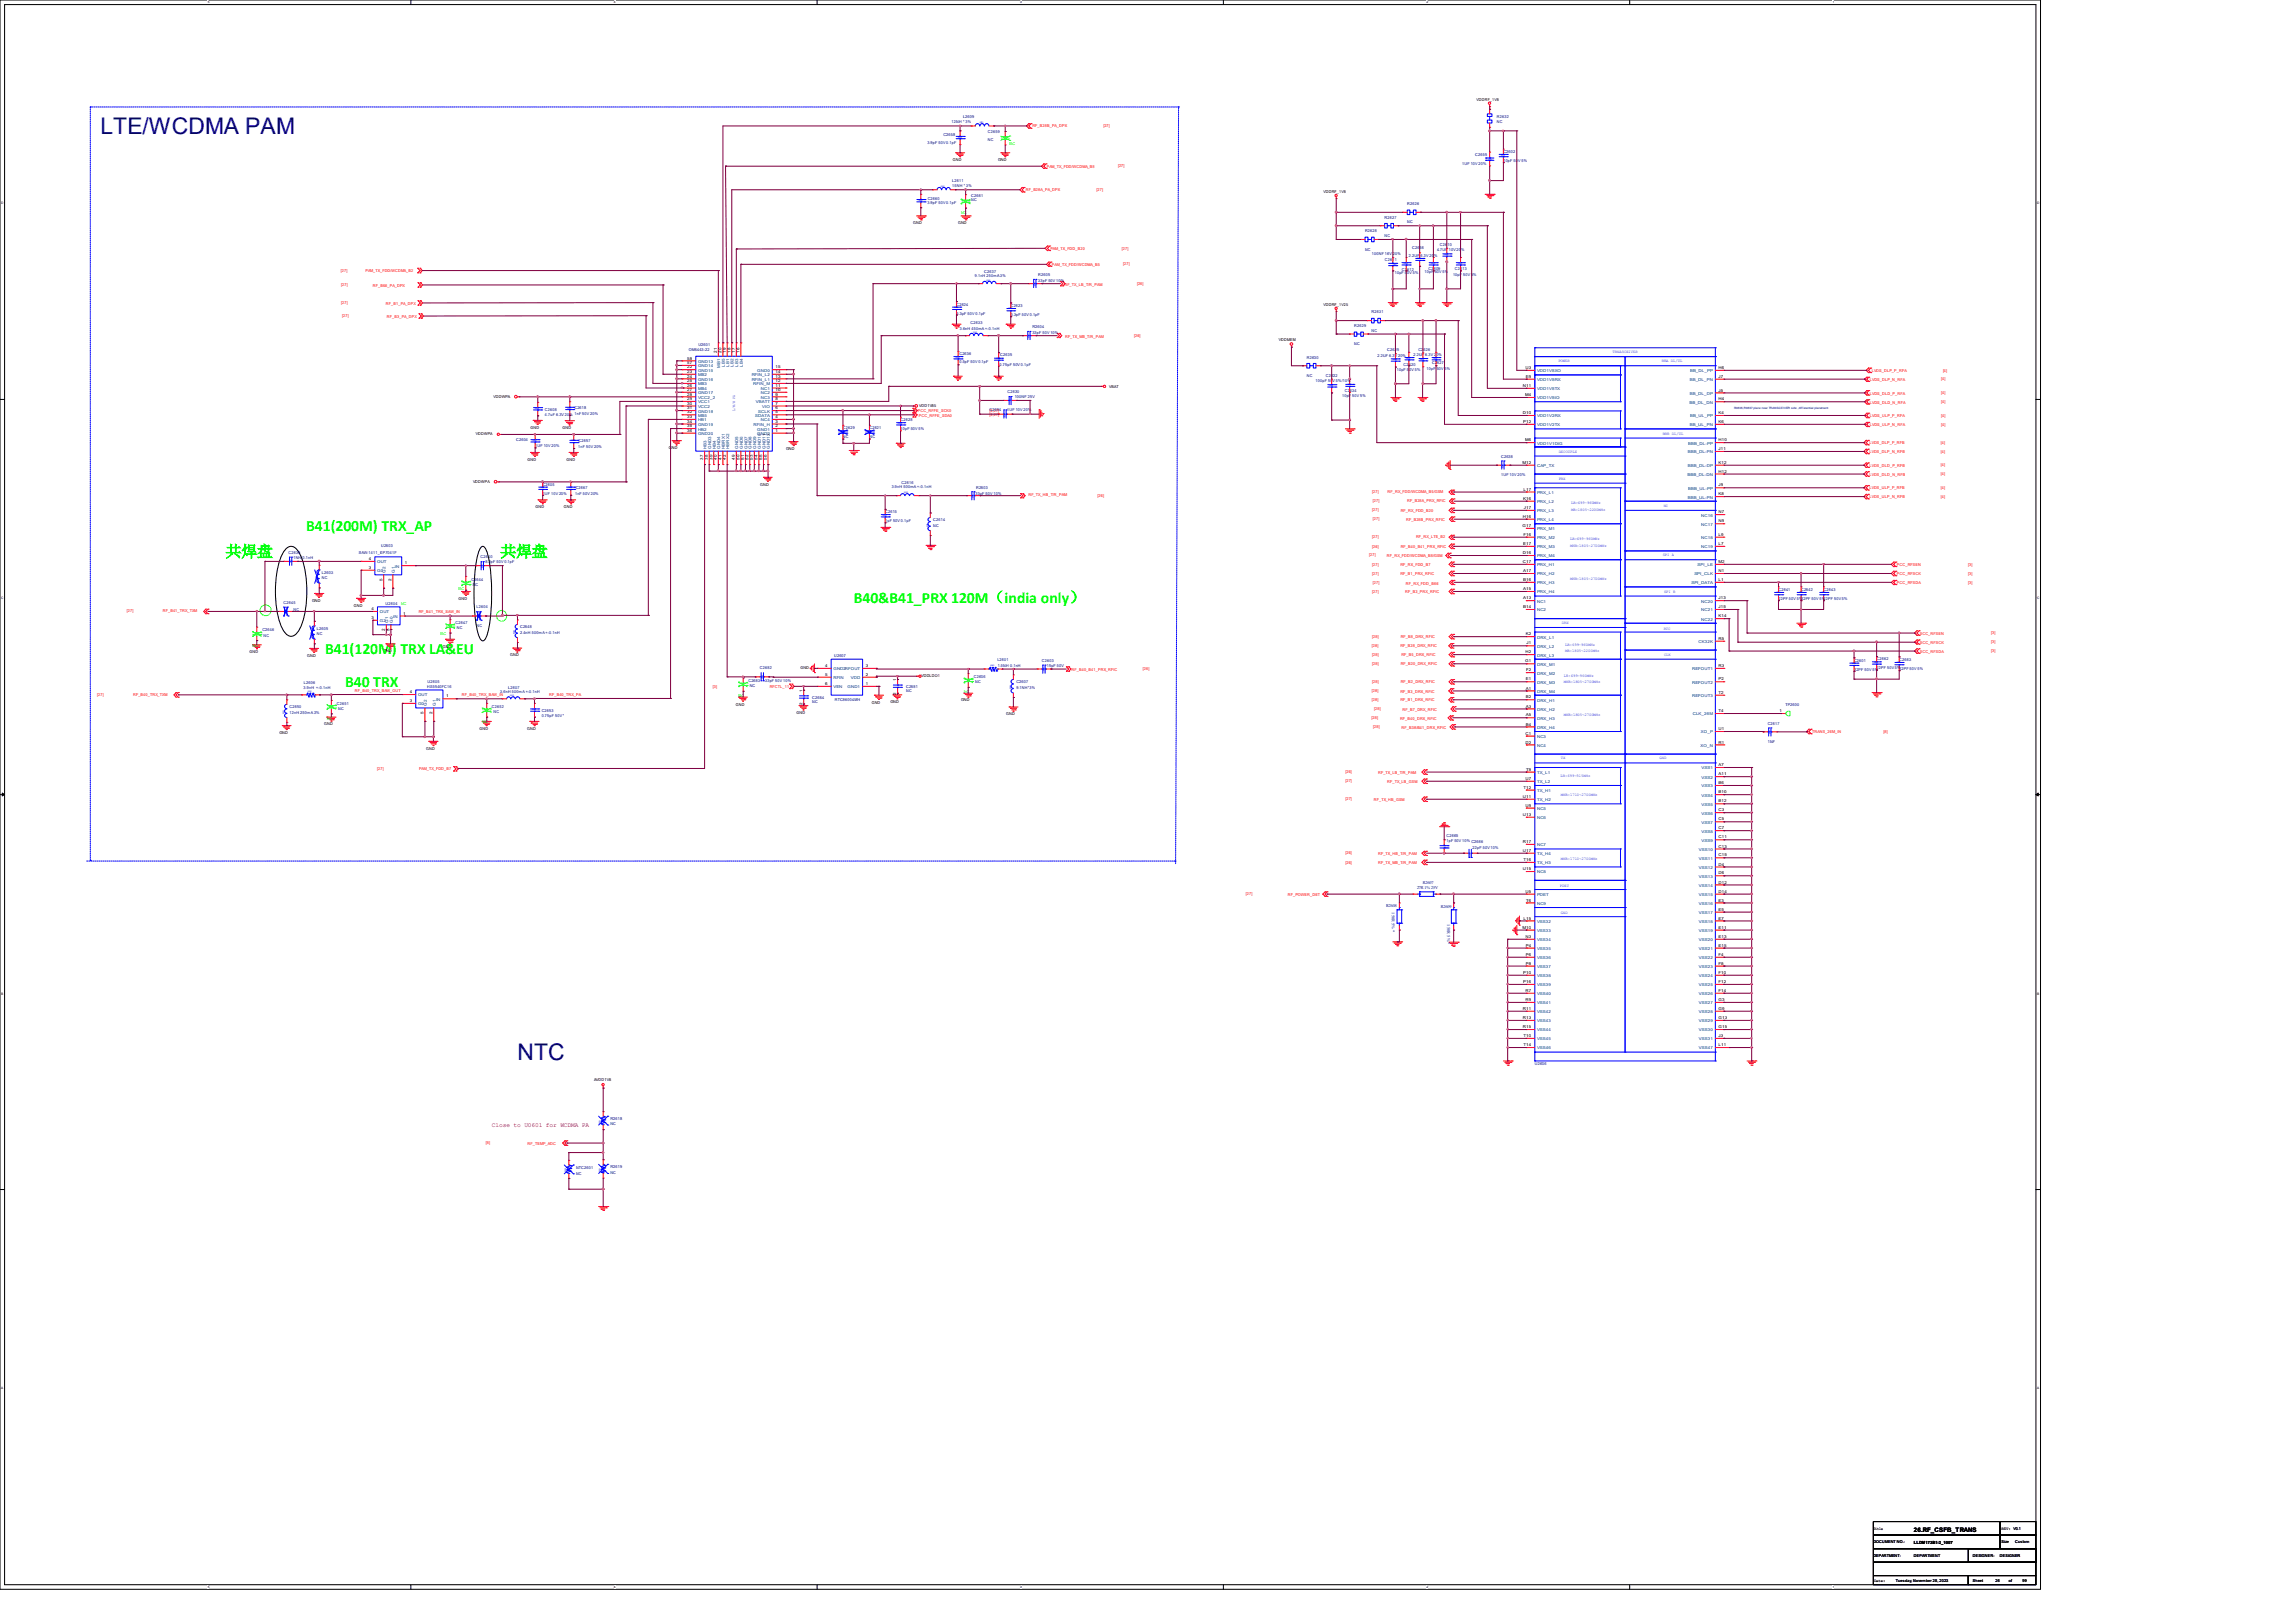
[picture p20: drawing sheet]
<svg xmlns="http://www.w3.org/2000/svg" width="297mm" height="210mm" viewBox="0 0 297 210" stroke-linecap="round" stroke-linejoin="round" font-family="sans-serif">
<defs><g id="words">
<g font-size="3" fill="#000080">
<text x="13" y="17.4">LTE/WCDMA PAM</text>
<text x="67" y="137.2">NTC</text>
</g>
<g font-size="2" fill="#0f0">
<text x="39.6" y="68.7">B41(200M) TRX_AP</text>
<text x="29.2" y="72.1">共焊盘</text>
<text x="64.8" y="72.1">共焊盘</text>
<text x="110.5" y="78">B40&amp;B41_PRX 120M（india only）</text>
<text x="42.1" y="84.6">B41(120M) TRX LA&amp;EU</text>
<text x="44.7" y="88.9">B40 TRX</text>
</g>
<text font-size=".8" fill="#800000" x="63.7" y="145.9">Close to U0601 for WCDMA PA</text>
<text font-size=".8" x="247.7" y="198.2">26.RF_CSFB_TRANS</text>
<g font-size=".6" fill="#000080">
<text x="179.4" y="117.3">R2608</text>
<text x="180.1" y="118.1" transform="rotate(90 180.1 118.1)">150R 5% *</text>
<text x="183.4" y="115">27R 1% 25V</text>
<text x="184.1" y="114.4">R2607</text>
<text x="186.5" y="117.4">R2609</text>
<text x="187.3" y="119.6" transform="rotate(90 187.3 119.6)">150R 5% *</text>
</g>
<text font-size=".6" x="247.7" y="199.8">LLDM173B1-2_1007</text>
<g font-size=".5" fill="#000080">
<text x="122.1" y="17.7">C2658</text>
<text x="123.1" y="16">12NH * 3%</text>
<text x="124.6" y="15.2">L2609</text>
<text x="127.8" y="17.3">C2659</text>
<text x="193.7" y="15.2">R2632</text>
<text x="193.7" y="16">NC</text>
<text x="120" y="18.6">3.9pF 50V 0.1pF</text>
<text x="123.2" y="23.5">L2611</text>
<text x="127.8" y="18.3">NC</text>
<text x="189.2" y="21.4">1UF 10V 20%</text>
<text x="190.9" y="20.1">C2655</text>
<text x="194.6" y="19.8">C2602</text>
<text x="194.6" y="21">10pF 50V 5%</text>
<text x="120" y="26.5">3.9pF 50V 0.1pF</text>
<text x="120.1" y="25.8">C2660</text>
<text x="123.2" y="24.2">15NH * 3%</text>
<text x="125.7" y="25.4">C2661</text>
<text x="125.7" y="26">NC</text>
<text x="179.2" y="28.3">R2627</text>
<text x="182.1" y="26.5">R2626</text>
<text x="182.1" y="28.9">NC</text>
<text x="126.2" y="35.9">9.1nH 250mA 3%</text>
<text x="127.4" y="35.4">C2637</text>
<text x="134.4" y="35.7">R2605</text>
<text x="176.7" y="30">R2628</text>
<text x="176.7" y="32.4">NC</text>
<text x="177.5" y="33.1">100NF 16V 20%</text>
<text x="179.2" y="30.6">NC</text>
<text x="179.2" y="33.7">C2611</text>
<text x="180.5" y="35.5">10pF 50V 5%</text>
<text x="181.4" y="35">C2612</text>
<text x="182.3" y="33.2">2.2UF 6.3V 20%</text>
<text x="182.8" y="32.3">C2656</text>
<text x="184.4" y="35.4">10pF 50V 5%</text>
<text x="184.9" y="34.9">C2609</text>
<text x="186" y="32.4">4.7UF 10V 20%</text>
<text x="186.4" y="31.9">C2610</text>
<text x="188" y="35.7">10pF 50V 5%</text>
<text x="188.3" y="34.9">C2613</text>
<text x="123.8" y="39.5">C2624</text>
<text x="123.8" y="40.7">3.3pF 50V 0.1pF</text>
<text x="125.6" y="41.9">C2633</text>
<text x="130.8" y="39.7">C2623</text>
<text x="130.8" y="40.9">3.3pF 50V 0.1pF</text>
<text x="134.4" y="36.4">33pF 50V 10%</text>
<text x="177.5" y="40.6">R2631</text>
<text x="89.2" y="45.4">OM8443-22</text>
<text x="90.4" y="44.8">U2601</text>
<text x="124.2" y="45.9">C2636</text>
<text x="124.2" y="47">0.5pF 50V 0.1pF</text>
<text x="124.2" y="42.7">3.6nH 450mA +-0.1nH</text>
<text x="129.4" y="47.3">0.75pF 50V 0.1pF</text>
<text x="129.5" y="46.1">C2635</text>
<text x="133.6" y="42.4">R2604</text>
<text x="133.6" y="43.2">33pF 50V 10%</text>
<text x="169.1" y="46.4">R2630</text>
<text x="175.3" y="42.3">R2629</text>
<text x="175.3" y="44.7">NC</text>
<text x="177.5" y="42.9">NC</text>
<text x="178.3" y="46.2">2.2UF 6.3V 20%</text>
<text x="179.5" y="45.4">C2625</text>
<text x="180.8" y="48">10pF 50V 5%</text>
<text x="181.7" y="47.4">C2620</text>
<text x="182.9" y="46">2.2UF 6.3V 20%</text>
<text x="183.6" y="45.4">C2626</text>
<text x="184.6" y="47.8">10pF 50V 5%</text>
<text x="185.3" y="47.1">C2627</text>
<text x="70.5" y="53.2">C2608</text>
<text x="70.5" y="53.8">4.7uF 6.3V 20% 1nF 50V 20%</text>
<text x="74.3" y="53">C2618</text>
<text x="128.1" y="53.2">C2654</text>
<text x="130.3" y="53.2">1UF 10V 20%</text>
<text x="130.4" y="50.9">C2630</text>
<text x="131.3" y="51.6">100NF 25V</text>
<text x="169.1" y="48.8">NC</text>
<text x="170.3" y="49.5">100pF 50V 5%/10%</text>
<text x="171.6" y="48.8">C2622</text>
<text x="173.7" y="51.4">10pF 50V 5%</text>
<text x="174" y="50.8">C2634</text>
<text x="66.8" y="57.1">C2604</text>
<text x="69.3" y="57.9">1UF 10V 20%</text>
<text x="74.8" y="58">1nF 50V 20%</text>
<text x="74.9" y="57.2">C2657</text>
<text x="109.1" y="55.5">C2629</text>
<text x="109.1" y="56.7">NC</text>
<text x="112.5" y="55.5">C2621</text>
<text x="112.5" y="56.7">NC</text>
<text x="116.5" y="54.5">C2628</text>
<text x="116.5" y="55.7">10pF 50V 5%</text>
<text x="194.3" y="59.2">C2638</text>
<text x="70.2" y="62.9">C2605</text>
<text x="70.2" y="64">1UF 10V 20%</text>
<text x="74.4" y="64.1">1nF 50V 20%</text>
<text x="74.5" y="63.3">C2667</text>
<text x="115.4" y="63.2">3.9nH 500mA +-0.1nH</text>
<text x="116.7" y="62.6">C2616</text>
<text x="126.2" y="64">33pF 50V 10%</text>
<text x="126.3" y="63.3">R2603</text>
<text x="194.3" y="61.6">1UF 10V 20%</text>
<text x="37.3" y="71.7">C2639</text>
<text x="46.4" y="71.7">SAW-1411_EP7041F</text>
<text x="49.3" y="70.8">U2603</text>
<text x="114.6" y="66.4">C2615</text>
<text x="114.6" y="67.6">1pF 50V 0.1pF</text>
<text x="120.8" y="67.5">C2614</text>
<text x="120.8" y="68.2">NC</text>
<text x="38" y="72.3">1NH 0.1nH</text>
<text x="41.7" y="74.2">L2603</text>
<text x="41.7" y="74.9">NC</text>
<text x="61" y="75.2">C2644</text>
<text x="61.2" y="75.8">NC</text>
<text x="62.2" y="72.3">C2640</text>
<text x="62.8" y="72.9">8.2pF 50V 0.1pF</text>
<text x="230.2" y="76.4">C2641</text>
<text x="230.2" y="77.6">22PF 50V 5%22PF 50V 5%22PF 50V 5%</text>
<text x="233.1" y="76.4">C2642</text>
<text x="236" y="76.4">C2643</text>
<text x="34" y="81.7">C2646</text>
<text x="34.1" y="82.4">NC</text>
<text x="36.7" y="78.1">C2645</text>
<text x="38" y="79">NC</text>
<text x="41" y="81.5">L2605</text>
<text x="41" y="82.2">NC</text>
<text x="49.9" y="78.3">U2604</text>
<text x="59" y="80.7">C2647</text>
<text x="59.1" y="81.4">NC</text>
<text x="61.7" y="78.7">L2604</text>
<text x="61.7" y="81.1">NC</text>
<text x="67.3" y="81.3">C2648</text>
<text x="67.3" y="82">2.4nH 500mA +-0.1nH</text>
<text x="39.3" y="89.1">3.9nH +-0.1nH</text>
<text x="39.3" y="88.5">L2606</text>
<text x="55.3" y="89.1">HS5540FC16</text>
<text x="55.3" y="88.4">U2605</text>
<text x="64.7" y="89.7">3.6nH 500mA +-0.1nH</text>
<text x="65.8" y="89.1">L2607</text>
<text x="96.9" y="88.3">C2683</text>
<text x="97" y="88.9">NC</text>
<text x="98.3" y="86.6">C2682</text>
<text x="99" y="88.3">33pF 50V 10%</text>
<text x="108" y="85">U2607</text>
<text x="117.3" y="89">C2681</text>
<text x="117.3" y="89.5">NC</text>
<text x="126" y="87.8">C2606</text>
<text x="126.2" y="88.4">NC</text>
<text x="129.1" y="85.6">L2601</text>
<text x="129.1" y="86.3">1.5NH 0.1nH</text>
<text x="131.5" y="88.4">C2607</text>
<text x="131.5" y="89.1">9.1NH*3%</text>
<text x="134.8" y="85.6">C2603</text>
<text x="135.5" y="86.3">15pF 50V</text>
<text x="239.9" y="85.6">C2601</text>
<text x="239.9" y="86.8">22PF 50V 5%</text>
<text x="242.9" y="85.5">C2662</text>
<text x="242.9" y="86.6">22PF 50V 5%22PF 50V 5%</text>
<text x="245.8" y="85.5">C2663</text>
<text x="37.5" y="91.6">C2650</text>
<text x="37.5" y="92.4">12nH 250mA 3%</text>
<text x="43.6" y="91.2">C2651</text>
<text x="43.8" y="91.8">NC</text>
<text x="63.7" y="91.6">C2652</text>
<text x="63.9" y="92.2">NC</text>
<text x="70.1" y="92.1">C2653</text>
<text x="70.1" y="92.8">0.75pF 50V *</text>
<text x="105.1" y="90.4">C2684</text>
<text x="105.1" y="90.9">NC</text>
<text x="108" y="90.7">RTC86004MH</text>
<text x="228.8" y="93.8">C2617</text>
<text x="231.1" y="91.3">TP2600</text>
<text x="228.8" y="96.1">1NF</text>
<text x="187.2" y="108.3">C2665</text>
<text x="187.2" y="109">1pF 50V 10% C2666</text>
<text x="190.6" y="109.8">22pF 50V 10%</text>
<text x="198.6" y="137.9">U2606</text>
<text x="79" y="144.9">R2618</text>
<text x="79" y="145.6">NC</text>
<text x="74.5" y="151.2">NTC2601</text>
<text x="74.5" y="152">NC</text>
<text x="79" y="151.2">R2619</text>
<text x="79" y="151.9">NC</text>
</g>
<g font-size=".5" fill="#f00">
<text x="133.6" y="16.4">RF_B28B_PA_DPX</text>
<text x="142.8" y="16.5">[27]</text>
<text x="135.5" y="21.7">PAM_TX_FDD/WCDMA_B8</text>
<text x="144.7" y="21.7">[27]</text>
<text x="132.8" y="24.7">RF_B28A_PA_DPX</text>
<text x="141.9" y="24.7">[27]</text>
<text x="44.1" y="35.2">[27]</text>
<text x="47.3" y="35.2">PAM_TX_FDD/WCDMA_B2</text>
<text x="135.9" y="32.3">PAM_TX_FDD_B20</text>
<text x="136.1" y="34.4">PAM_TX_FDD/WCDMA_B5</text>
<text x="145.2" y="32.3">[27]</text>
<text x="145.4" y="34.3">[27]</text>
<text x="44.2" y="37">[27]</text>
<text x="44.2" y="39.4">[27]</text>
<text x="44.3" y="41.1">[27]</text>
<text x="48.3" y="37.1">RF_B66_PA_DPX</text>
<text x="50" y="39.4">RF_B1_PA_DPX</text>
<text x="50.1" y="41.1">RF_B3_PA_DPX</text>
<text x="137.8" y="37">RF_TX_LB_T/R_PAM</text>
<text x="147.2" y="36.9">[26]</text>
<text x="137.8" y="43.7">RF_TX_MB_T/R_PAM</text>
<text x="146.8" y="43.6">[26]</text>
<text x="118.8" y="53.3">PCC_RFFE_SCK0</text>
<text x="118.9" y="54">PCC_RFFE_SDA0</text>
<text x="128.1" y="53.3">[3,27]</text>
<text x="128.1" y="53.8">[3,27]</text>
<text x="242" y="49.3">LVDS_DLP_N_RFA</text>
<text x="242" y="51.1">LVDS_DLD_P_RFA</text>
<text x="242" y="52.2">LVDS_DLD_N_RFA</text>
<text x="242" y="54">LVDS_ULP_P_RFA</text>
<text x="242.2" y="48.1">LVDS_DLP_P_RFA</text>
<text x="251.2" y="49.2">[4]</text>
<text x="251.2" y="51">[4]</text>
<text x="251.2" y="52.2">[4]</text>
<text x="251.2" y="53.9">[4]</text>
<text x="251.5" y="48.1">[4]</text>
<text x="241.9" y="57.5">LVDS_DLP_P_RFB</text>
<text x="241.9" y="58.6">LVDS_DLP_N_RFB</text>
<text x="242" y="55.2">LVDS_ULP_N_RFA</text>
<text x="251.2" y="57.4">[4]</text>
<text x="251.2" y="58.6">[4]</text>
<text x="251.2" y="55.1">[4]</text>
<text x="133.1" y="64.2">RF_TX_HB_T/R_PAM</text>
<text x="142" y="64.3">[26]</text>
<text x="177.6" y="63.8">[27]</text>
<text x="177.7" y="65">[27]</text>
<text x="179.6" y="63.8">RF_RX_FDD/WCDMA_B5/GSM</text>
<text x="182.1" y="64.9">RF_B28A_PRX_RFIC</text>
<text x="241.9" y="60.4">LVDS_DLD_P_RFB</text>
<text x="241.9" y="61.5">LVDS_DLD_N_RFB</text>
<text x="241.9" y="63.3">LVDS_ULP_P_RFB</text>
<text x="241.9" y="64.5">LVDS_ULP_N_RFB</text>
<text x="251.2" y="60.3">[4]</text>
<text x="251.2" y="61.5">[4]</text>
<text x="251.2" y="63.2">[4]</text>
<text x="251.2" y="64.4">[4]</text>
<text x="177.6" y="66.2">[27]</text>
<text x="177.6" y="69.7">[27]</text>
<text x="177.6" y="70.9">[26]</text>
<text x="177.7" y="67.3">[27]</text>
<text x="181.3" y="66.3">RF_RX_FDD_B20</text>
<text x="181.3" y="70.9">RF_B40_B41_PRX_RFIC</text>
<text x="182" y="67.5">RF_B28B_PRX_RFIC</text>
<text x="183.3" y="69.6">RF_RX_LTE_B2</text>
<text x="177.2" y="72">[27]</text>
<text x="177.6" y="76.7">[27]</text>
<text x="177.6" y="74.4">[27]</text>
<text x="177.6" y="73.2">[27]</text>
<text x="177.7" y="75.5">[27]</text>
<text x="179.5" y="72.1">RF_RX_FDD/WCDMA_B8/GSM</text>
<text x="181.2" y="74.4">RF_B1_PRX_RFIC</text>
<text x="181.2" y="73.2">RF_RX_FDD_B7</text>
<text x="181.9" y="76.8">RF_B3_PRX_RFIC</text>
<text x="181.9" y="75.7">RF_RX_FDD_B66</text>
<text x="245.5" y="73.2">PCC_RFSEN</text>
<text x="245.5" y="74.4">PCC_RFSCK</text>
<text x="245.5" y="75.6">PCC_RFSDA</text>
<text x="254.7" y="73.2">[3]</text>
<text x="254.7" y="74.4">[3]</text>
<text x="254.7" y="75.5">[3]</text>
<text x="16.4" y="79.2">[27]</text>
<text x="21.1" y="79.2">RF_B41_TRX_TXM</text>
<text x="54.2" y="79.4">RF_B41_TRX_SAW_IN</text>
<text x="177.5" y="83.7">[28]</text>
<text x="177.6" y="82.5">[28]</text>
<text x="181.2" y="83.8">RF_B28_DRX_RFIC</text>
<text x="181.3" y="82.6">RF_B8_DRX_RFIC</text>
<text x="248.5" y="82.1">SCC_RFSEN</text>
<text x="248.5" y="83.3">SCC_RFSCK</text>
<text x="257.7" y="82.1">[3]</text>
<text x="257.7" y="83.2">[3]</text>
<text x="45.9" y="89.5">RF_B40_TRX_BAW_OUT</text>
<text x="92.2" y="89">[3]</text>
<text x="99.6" y="89">RFCTL_11</text>
<text x="138.7" y="86.8">RF_B40_B41_PRX_RFIC</text>
<text x="147.9" y="86.7">[26]</text>
<text x="177.5" y="89.5">[28]</text>
<text x="177.6" y="88.4">[28]</text>
<text x="177.6" y="86.1">[28]</text>
<text x="177.6" y="84.9">[28]</text>
<text x="181.2" y="89.6">RF_B3_DRX_RFIC</text>
<text x="181.3" y="88.4">RF_B2_DRX_RFIC</text>
<text x="181.3" y="86.1">RF_B20_DRX_RFIC</text>
<text x="181.4" y="84.8">RF_B5_DRX_RFIC</text>
<text x="248.5" y="84.4">SCC_RFSDA</text>
<text x="257.7" y="84.4">[3]</text>
<text x="12.6" y="90.1">[27]</text>
<text x="17.2" y="90.1">RF_B40_TRX_TXM</text>
<text x="59.8" y="90.1">RF_B40_TRX_BAW_IN</text>
<text x="71.1" y="90">RF_B40_TRX_PA</text>
<text x="177.5" y="93">[28]</text>
<text x="177.5" y="90.7">[28]</text>
<text x="177.7" y="94.2">[28]</text>
<text x="177.8" y="91.9">[28]</text>
<text x="181.2" y="93.1">RF_B40_DRX_RFIC</text>
<text x="181.2" y="90.8">RF_B1_DRX_RFIC</text>
<text x="181.4" y="94.3">RF_B38/B41_DRX_RFIC</text>
<text x="181.5" y="91.9">RF_B7_DRX_RFIC</text>
<text x="234.5" y="94.9">TRANS_26M_IN</text>
<text x="243.8" y="94.8">[8]</text>
<text x="48.8" y="99.6">[27]</text>
<text x="54.2" y="99.7">PAM_TX_FDD_B7</text>
<text x="174.1" y="100.1">[26]</text>
<text x="174.1" y="101.2">[27]</text>
<text x="178.4" y="100.2">RF_TX_LB_T/R_PAM</text>
<text x="179.5" y="101.3">RF_TX_LB_GSM</text>
<text x="174.1" y="103.6">[27]</text>
<text x="177.8" y="103.7">RF_TX_HB_GSM</text>
<text x="174.1" y="110.6">[26]</text>
<text x="174.1" y="111.8">[26]</text>
<text x="178.4" y="110.7">RF_TX_HB_T/R_PAM</text>
<text x="178.4" y="111.8">RF_TX_MB_T/R_PAM</text>
<text x="161.2" y="115.8">[27]</text>
<text x="166.7" y="115.9">RF_POWER_DET</text>
<text x="62.9" y="148.1">[8]</text>
<text x="68.3" y="148.2">RF_TEMP_ADC</text>
</g>
<g font-size=".5">
<text x="191.1" y="13">VDDRF_1V8</text>
<text x="123.3" y="20.8">GND</text>
<text x="129.2" y="20.8">GND</text>
<text x="118.2" y="29">GND</text>
<text x="124" y="29">GND</text>
<text x="171.3" y="24.9">VDDRF_1V8</text>
<text x="171.3" y="39.5">VDDRF_1V25</text>
<text x="88.9" y="47.7">22</text>
<text x="88.9" y="47.1">57</text>
<text x="88.9" y="46.5">58</text>
<text x="92.8" y="45.7" transform="rotate(-90 92.8 45.7)">21</text>
<text x="93.4" y="45.7" transform="rotate(-90 93.4 45.7)">20</text>
<text x="93.9" y="45.7" transform="rotate(-90 93.9 45.7)">19</text>
<text x="94.5" y="45.7" transform="rotate(-90 94.5 45.7)">18</text>
<text x="95.1" y="45.7" transform="rotate(-90 95.1 45.7)">17</text>
<text x="95.7" y="45.7" transform="rotate(-90 95.7 45.7)">16</text>
<text x="100.4" y="47.7">15</text>
<text x="165.5" y="44.2">VDDMEM</text>
<text x="197.4" y="47.7">U3</text>
<text x="222.4" y="47.7">H6</text>
<text x="63.9" y="51.5">VDDWPA</text>
<text x="88.9" y="53.5">32</text>
<text x="88.9" y="52.4">30</text>
<text x="88.9" y="51.8">29</text>
<text x="88.9" y="50.6">27</text>
<text x="88.9" y="50">26</text>
<text x="88.9" y="49.4">25</text>
<text x="88.9" y="48.3">23</text>
<text x="88.9" y="48.8">24</text>
<text x="88.9" y="51.2">28</text>
<text x="88.9" y="53">31</text>
<text x="100.4" y="48.3">14</text>
<text x="100.4" y="48.8">13</text>
<text x="100.4" y="49.4">12</text>
<text x="100.4" y="50">11</text>
<text x="100.4" y="50.6">10</text>
<text x="100.4" y="51.2">9</text>
<text x="100.4" y="51.8">8</text>
<text x="100.4" y="52.4">7</text>
<text x="100.4" y="53">6</text>
<text x="100.4" y="53.5">5</text>
<text x="119" y="52.7">VDD1V85</text>
<text x="143.6" y="50.2">VBAT</text>
<text x="197.1" y="50.1">N11</text>
<text x="197.1" y="53.6">D10</text>
<text x="197.4" y="51.3">M4</text>
<text x="197.5" y="48.9">E9</text>
<text x="222.4" y="48.9">J7</text>
<text x="222.4" y="50.7">J5</text>
<text x="222.4" y="51.8">H4</text>
<text x="222.4" y="53.6">K4</text>
<text x="61.6" y="56.3">VDDWPA</text>
<text x="68.3" y="59.6">GND</text>
<text x="68.7" y="55.5">GND</text>
<text x="72.8" y="55.5">GND</text>
<text x="73.3" y="59.6">GND</text>
<text x="86.6" y="58.1">GND</text>
<text x="88.9" y="54.7">34</text>
<text x="88.9" y="55.9">36</text>
<text x="88.9" y="55.3">35</text>
<text x="88.9" y="54.1">33</text>
<text x="91" y="59.5" transform="rotate(-90 91 59.5)">37</text>
<text x="91.6" y="59.5" transform="rotate(-90 91.6 59.5)">38</text>
<text x="92.2" y="59.5" transform="rotate(-90 92.2 59.5)">39</text>
<text x="92.8" y="59.5" transform="rotate(-90 92.8 59.5)">40</text>
<text x="93.4" y="59.5" transform="rotate(-90 93.4 59.5)">41</text>
<text x="93.9" y="59.5" transform="rotate(-90 93.9 59.5)">42</text>
<text x="95.1" y="59.5" transform="rotate(-90 95.1 59.5)">49</text>
<text x="95.7" y="59.5" transform="rotate(-90 95.7 59.5)">50</text>
<text x="96.3" y="59.5" transform="rotate(-90 96.3 59.5)">51</text>
<text x="96.9" y="59.5" transform="rotate(-90 96.9 59.5)">52</text>
<text x="97.4" y="59.5" transform="rotate(-90 97.4 59.5)">53</text>
<text x="98" y="59.5" transform="rotate(-90 98 59.5)">54</text>
<text x="98.6" y="59.5" transform="rotate(-90 98.6 59.5)">55</text>
<text x="99.2" y="59.5" transform="rotate(-90 99.2 59.5)">56</text>
<text x="100.4" y="54.1">4</text>
<text x="100.4" y="54.7">3</text>
<text x="100.4" y="55.3">2</text>
<text x="100.4" y="55.9">1</text>
<text x="101.7" y="58.2">GND</text>
<text x="197.1" y="54.7">P12</text>
<text x="197.4" y="57.1">M6</text>
<text x="222.4" y="54.7">K6</text>
<text x="222.4" y="57.1">H10</text>
<text x="222.4" y="58.2">J11</text>
<text x="61.2" y="62.5">VDDWPA</text>
<text x="69.3" y="65.8">GND</text>
<text x="73" y="65.8">GND</text>
<text x="98.4" y="62.9">GND</text>
<text x="197.1" y="60">M12</text>
<text x="197.1" y="64.7">K16</text>
<text x="197.2" y="63.5">L17</text>
<text x="197.2" y="65.9">J17</text>
<text x="222.4" y="60">K12</text>
<text x="222.4" y="61.2">H12</text>
<text x="222.4" y="62.9">J9</text>
<text x="222.4" y="64.1">K8</text>
<text x="197.1" y="68.2">G17</text>
<text x="197.1" y="67">H16</text>
<text x="197.1" y="71.7">D16</text>
<text x="197.1" y="70.5">E17</text>
<text x="197.2" y="69.3">F16</text>
<text x="222.4" y="66.4">N7</text>
<text x="222.4" y="67.6">N9</text>
<text x="222.4" y="69.3">L9</text>
<text x="222.4" y="70.5">L7</text>
<text x="40.4" y="77.8">GND</text>
<text x="47.8" y="73.6">3</text>
<text x="47.8" y="72.5">4</text>
<text x="49.5" y="75.1" transform="rotate(-90 49.5 75.1)">5</text>
<text x="50.7" y="75.1" transform="rotate(-90 50.7 75.1)">2</text>
<text x="52.4" y="73">1</text>
<text x="59.4" y="77.6">GND</text>
<text x="197.1" y="72.9">C17</text>
<text x="197.1" y="74">A17</text>
<text x="197.1" y="75.2">B16</text>
<text x="197.1" y="76.4">A15</text>
<text x="197.1" y="77.5">A13</text>
<text x="222.4" y="72.9">M2</text>
<text x="222.4" y="74">N1</text>
<text x="222.4" y="75.2">L1</text>
<text x="222.4" y="77.5">J13</text>
<text x="45.8" y="78.5">GND</text>
<text x="48.1" y="80.1">3</text>
<text x="48.1" y="78.9">4</text>
<text x="49.8" y="81.6" transform="rotate(-90 49.8 81.6)">2</text>
<text x="50.4" y="81.6" transform="rotate(-90 50.4 81.6)">5</text>
<text x="52.2" y="79.5">1</text>
<text x="57.3" y="83.8">GND</text>
<text x="197.1" y="78.7">B14</text>
<text x="197.5" y="82.2">K2</text>
<text x="197.6" y="83.4">J1</text>
<text x="222.4" y="78.7">J15</text>
<text x="222.4" y="79.9">K14</text>
<text x="222.4" y="82.8">R5</text>
<text x="32.3" y="84.5">GND</text>
<text x="39.8" y="85">GND</text>
<text x="49.6" y="84.4">GND</text>
<text x="53" y="89.7">4</text>
<text x="66" y="84.9">GND</text>
<text x="103.6" y="86.6">GND</text>
<text x="103.8" y="89.5" transform="rotate(-90 103.8 89.5)">1</text>
<text x="106.8" y="86.3">4</text>
<text x="106.8" y="87.5">5</text>
<text x="106.8" y="88.6">6</text>
<text x="112.1" y="88.6">1</text>
<text x="112.1" y="87.5">2</text>
<text x="112.1" y="86.3">3</text>
<text x="116" y="89.9" transform="rotate(-90 116 89.9)">2</text>
<text x="116" y="88.1" transform="rotate(-90 116 88.1)">1</text>
<text x="119.3" y="87.7">VDDLDO1</text>
<text x="197.4" y="85.7">G1</text>
<text x="197.4" y="84.5">H2</text>
<text x="197.5" y="88">E1</text>
<text x="197.5" y="89.2">A1</text>
<text x="197.5" y="86.9">F2</text>
<text x="222.4" y="86.3">R3</text>
<text x="222.4" y="88">P2</text>
<text x="222.4" y="89.8">T2</text>
<text x="36.2" y="95">GND</text>
<text x="42" y="93.8">GND</text>
<text x="53" y="90.8">3</text>
<text x="54.8" y="92.4" transform="rotate(-90 54.8 92.4)">5</text>
<text x="56" y="92.4" transform="rotate(-90 56 92.4)">2</text>
<text x="57.7" y="90.2">1</text>
<text x="62.1" y="94.4">GND</text>
<text x="68.2" y="94.4">GND</text>
<text x="95.3" y="91.3">GND</text>
<text x="103.1" y="92.4">GND</text>
<text x="103.8" y="91.3" transform="rotate(-90 103.8 91.3)">2</text>
<text x="112.8" y="91.1">GND</text>
<text x="115.2" y="91">GND</text>
<text x="124.4" y="90.8">GND</text>
<text x="130.2" y="92.6">GND</text>
<text x="197.4" y="95.1">C1</text>
<text x="197.5" y="90.4">B2</text>
<text x="197.5" y="91.6">A3</text>
<text x="197.5" y="92.7">A5</text>
<text x="197.5" y="93.9">B4</text>
<text x="222.4" y="92.2">T4</text>
<text x="222.4" y="94.5">U1</text>
<text x="230.3" y="92.2">1</text>
<text x="55.2" y="97">GND</text>
<text x="197.4" y="96.2">D2</text>
<text x="197.4" y="100.9">U7</text>
<text x="197.5" y="99.7">T8</text>
<text x="222.4" y="96.2">R1</text>
<text x="222.4" y="99.1">A7</text>
<text x="222.4" y="100.3">A11</text>
<text x="222.4" y="101.5">B6</text>
<text x="197.1" y="103.2">U11</text>
<text x="197.1" y="105.6">U13</text>
<text x="197.2" y="102.1">T12</text>
<text x="197.4" y="104.4">U9</text>
<text x="222.4" y="102.7">B10</text>
<text x="222.4" y="103.8">B12</text>
<text x="222.4" y="105">C3</text>
<text x="222.4" y="106.2">C5</text>
<text x="222.4" y="107.3">C7</text>
<text x="197.1" y="109.1">R17</text>
<text x="197.1" y="110.2">U17</text>
<text x="197.1" y="112.6">U15</text>
<text x="197.2" y="111.4">T16</text>
<text x="222.4" y="108.5">C11</text>
<text x="222.4" y="109.7">C13</text>
<text x="222.4" y="110.8">C15</text>
<text x="222.4" y="112">D4</text>
<text x="222.4" y="113.1">D6</text>
<text x="197.2" y="119">L15</text>
<text x="197.4" y="115.5">U5</text>
<text x="197.5" y="116.7">T6</text>
<text x="222.4" y="114.3">D12</text>
<text x="222.4" y="115.5">D14</text>
<text x="222.4" y="116.7">E3</text>
<text x="222.4" y="117.8">E5</text>
<text x="222.4" y="119">E7</text>
<text x="197.1" y="120.2">M10</text>
<text x="197.4" y="121.4">N3</text>
<text x="197.5" y="122.5">P4</text>
<text x="197.5" y="123.7">P6</text>
<text x="197.5" y="124.8">P8</text>
<text x="222.4" y="120.2">E11</text>
<text x="222.4" y="121.4">E13</text>
<text x="222.4" y="122.5">E15</text>
<text x="222.4" y="123.7">F4</text>
<text x="222.4" y="124.8">F8</text>
<text x="197.1" y="130.7">R11</text>
<text x="197.1" y="131.9">R13</text>
<text x="197.1" y="126">P10</text>
<text x="197.1" y="127.2">P16</text>
<text x="197.4" y="128.3">R7</text>
<text x="197.4" y="129.5">R9</text>
<text x="222.4" y="126">F10</text>
<text x="222.4" y="127.2">F12</text>
<text x="222.4" y="128.3">F14</text>
<text x="222.4" y="129.5">G3</text>
<text x="222.4" y="130.7">G9</text>
<text x="222.4" y="131.9">G13</text>
<text x="197.1" y="133">R15</text>
<text x="197.2" y="134.2">T10</text>
<text x="197.2" y="135.4">T14</text>
<text x="222.4" y="133">G15</text>
<text x="222.4" y="134.2">J3</text>
<text x="222.4" y="135.4">L11</text>
<text x="76.9" y="139.9">AVDD1V8</text>
<text x="242.4" y="198">Title</text>
<text x="259" y="198">REV: V0.1</text>
<text x="242.4" y="199.7">DOCUMENT NO.:</text>
<text x="242.4" y="201.5">DEPARTMENT:</text>
<text x="247.7" y="201.5">DEPARTMENT</text>
<text x="255.3" y="201.5">DESIGNER:</text>
<text x="258.8" y="201.5">DESIGNER</text>
<text x="259" y="199.7">Size</text>
<text x="260.8" y="199.7">Custom</text>
<text x="242.5" y="204.8">Date:</text>
<text x="245.4" y="204.8">Tuesday, November 28, 2023</text>
<text x="255.3" y="204.8">Sheet</text>
<text x="258.2" y="204.8">26</text>
<text x="260" y="204.8">of</text>
<text x="261.7" y="204.8">99</text>
</g>
<g font-size=".5" fill="#0f0">
<text x="130.6" y="18.8">NC</text>
<text x="124.4" y="27.7">NC</text>
<text x="59.4" y="76.3">NC</text>
<text x="32.7" y="83.7">NC</text>
<text x="51.9" y="78.3">NC</text>
<text x="57" y="82.2">NC</text>
<text x="124.8" y="89.7">NC</text>
<text x="42.3" y="93.2">NC</text>
<text x="62.4" y="93.6">NC</text>
<text x="95.6" y="90.2">NC</text>
</g>
<g font-size=".5" fill="#004080">
<text x="90.3" y="47.5">GND14</text>
<text x="90.3" y="46.9">GND13</text>
<text x="93.2" y="47.6" transform="rotate(-90 93.2 47.6)">MB1</text>
<text x="93.8" y="47.5" transform="rotate(-90 93.8 47.5)">LB5</text>
<text x="94.4" y="47.5" transform="rotate(-90 94.4 47.5)">LB1</text>
<text x="94.9" y="47.5" transform="rotate(-90 94.9 47.5)">LB2</text>
<text x="95.5" y="47.5" transform="rotate(-90 95.5 47.5)">LB3</text>
<text x="96.1" y="47.5" transform="rotate(-90 96.1 47.5)">LB4</text>
<text x="90.3" y="53.9">MB5</text>
<text x="90.3" y="52.8">VCC2</text>
<text x="90.3" y="52.2">VCC1</text>
<text x="90.3" y="51">GND17</text>
<text x="90.3" y="50.5">MB4</text>
<text x="90.3" y="49.9">MB3</text>
<text x="90.3" y="48.7">MB2</text>
<text x="90.3" y="48.1">GND15</text>
<text x="90.3" y="49.3">GND16</text>
<text x="90.3" y="51.6">VCC2_2</text>
<text x="90.3" y="53.4">GND18</text>
<text x="97.3" y="48.7">RFIN_L2</text>
<text x="97.3" y="49.3">RFIN_L1</text>
<text x="97.5" y="49.9">RFIN_M</text>
<text x="97.7" y="53.9">SDATA</text>
<text x="97.8" y="52.2">VBATT</text>
<text x="98" y="48.1">GND0</text>
<text x="98.1" y="53.4">SCLK</text>
<text x="98.5" y="50.5">NC1</text>
<text x="98.5" y="51">NC2</text>
<text x="98.5" y="51.6">NC3</text>
<text x="98.6" y="52.8">VIO</text>
<text x="198.9" y="48.2">VDD1V8XO</text>
<text x="198.9" y="49.3">VDD1V8RX</text>
<text x="198.9" y="50.5">VDD1V8TX</text>
<text x="198.9" y="51.7">VDD1V8IO</text>
<text x="218.6" y="52.2">BB_DL_DN</text>
<text x="218.7" y="49.3">BB_DL_PN</text>
<text x="218.7" y="51.1">BB_DL_DP</text>
<text x="218.7" y="48.2">BB_DL_PP</text>
<text x="90.3" y="55.1">GND19</text>
<text x="90.3" y="56.3">GND20</text>
<text x="90.3" y="55.7">HB2</text>
<text x="90.3" y="54.5">HB1</text>
<text x="91.4" y="58.1" transform="rotate(-90 91.4 58.1)">HB3</text>
<text x="92" y="58.1" transform="rotate(-90 92 58.1)">GND3</text>
<text x="92.6" y="58.1" transform="rotate(-90 92.6 58.1)">HB4</text>
<text x="93.2" y="58.1" transform="rotate(-90 93.2 58.1)">GND4</text>
<text x="93.8" y="58.1" transform="rotate(-90 93.8 58.1)">HBRX1</text>
<text x="94.4" y="58.1" transform="rotate(-90 94.4 58.1)">HBRX2</text>
<text x="95.5" y="58.1" transform="rotate(-90 95.5 58.1)">GND5</text>
<text x="96.1" y="58.1" transform="rotate(-90 96.1 58.1)">GND6</text>
<text x="96.7" y="58.1" transform="rotate(-90 96.7 58.1)">GND7</text>
<text x="97.3" y="58.1" transform="rotate(-90 97.3 58.1)">GND8</text>
<text x="97.5" y="55.1">RFIN_H</text>
<text x="97.9" y="58.1" transform="rotate(-90 97.9 58.1)">GND9</text>
<text x="98" y="55.7">GND1</text>
<text x="98" y="56.3">GND2</text>
<text x="98.5" y="58.1" transform="rotate(-90 98.5 58.1)">GND10</text>
<text x="98.5" y="54.5">NC4</text>
<text x="99.1" y="58.1" transform="rotate(-90 99.1 58.1)">GND11</text>
<text x="99.6" y="58.1" transform="rotate(-90 99.6 58.1)">GND12</text>
<text x="198.9" y="54">VDD1V2RX</text>
<text x="198.9" y="55.2">VDD1V2TX</text>
<text x="198.9" y="57.5">VDD1V1DIG</text>
<text x="218.4" y="58.7">BBB_DL-PN</text>
<text x="218.5" y="57.5">BBB_DL-PP</text>
<text x="218.7" y="55.2">BB_UL_PN</text>
<text x="218.7" y="54">BB_UL_PP</text>
<text x="198.9" y="60.4">CAP_TX</text>
<text x="198.9" y="63.9">PRX_L1</text>
<text x="198.9" y="65.1">PRX_L2</text>
<text x="218.4" y="61.6">BBB_DL-DN</text>
<text x="218.4" y="60.4">BBB_DL-DP</text>
<text x="218.4" y="64.5">BBB_UL-PN</text>
<text x="218.5" y="63.4">BBB_UL-PP</text>
<text x="198.9" y="66.3">PRX_L3</text>
<text x="198.9" y="67.4">PRX_L4</text>
<text x="198.9" y="68.6">PRX_M1</text>
<text x="198.9" y="69.8">PRX_M2</text>
<text x="198.9" y="70.9">PRX_M3</text>
<text x="220.2" y="66.8">NC16</text>
<text x="220.2" y="68">NC17</text>
<text x="220.2" y="69.8">NC18</text>
<text x="220.2" y="70.9">NC19</text>
<text x="48.8" y="74">G0</text>
<text x="48.8" y="72.9">OUT</text>
<text x="49.9" y="74.1" transform="rotate(-90 49.9 74.1)">G2</text>
<text x="51.1" y="74.1" transform="rotate(-90 51.1 74.1)">G1</text>
<text x="51.1" y="73.4">IN</text>
<text x="198.9" y="72.1">PRX_M4</text>
<text x="198.9" y="73.3">PRX_H1</text>
<text x="198.9" y="74.5">PRX_H2</text>
<text x="198.9" y="75.6">PRX_H3</text>
<text x="198.9" y="76.8">PRX_H4</text>
<text x="198.9" y="78">NC1</text>
<text x="218.9" y="75.6">SPI_DATA</text>
<text x="219.3" y="74.5">SPI_CLK</text>
<text x="219.7" y="73.3">SPI_LE</text>
<text x="220.2" y="78">NC20</text>
<text x="49.1" y="80.5">G2</text>
<text x="49.1" y="79.4">OUT</text>
<text x="50.2" y="80.6" transform="rotate(-90 50.2 80.6)">G1</text>
<text x="50.8" y="80.6" transform="rotate(-90 50.8 80.6)">G0</text>
<text x="50.9" y="80">IN</text>
<text x="198.9" y="79.1">NC2</text>
<text x="198.9" y="82.6">DRX_L1</text>
<text x="198.9" y="83.8">DRX_L2</text>
<text x="219.8" y="83.2">CK32K</text>
<text x="220.2" y="79.1">NC21</text>
<text x="220.2" y="80.3">NC22</text>
<text x="107.9" y="86.7">GND2RFOUT</text>
<text x="107.9" y="87.9">RFIN</text>
<text x="107.9" y="89.1">VEN</text>
<text x="109.7" y="89.1">GND1</text>
<text x="110.1" y="87.9">VDD</text>
<text x="198.9" y="85">DRX_L3</text>
<text x="198.9" y="86.1">DRX_M1</text>
<text x="198.9" y="87.3">DRX_M2</text>
<text x="198.9" y="88.5">DRX_M3</text>
<text x="198.9" y="89.7">DRX_M4</text>
<text x="219" y="86.7">REFOUT1</text>
<text x="219" y="88.5">REFOUT2</text>
<text x="54.1" y="91.3">G0</text>
<text x="54.1" y="90.1">OUT</text>
<text x="55.2" y="91.3" transform="rotate(-90 55.2 91.3)">G2</text>
<text x="56.4" y="91.3" transform="rotate(-90 56.4 91.3)">G1</text>
<text x="56.4" y="90.7">IN</text>
<text x="198.9" y="90.8">DRX_H1</text>
<text x="198.9" y="92">DRX_H2</text>
<text x="198.9" y="93.1">DRX_H3</text>
<text x="198.9" y="94.3">DRX_H4</text>
<text x="198.9" y="95.5">NC3</text>
<text x="219" y="90.2">REFOUT3</text>
<text x="219.1" y="92.6">CLK_26M</text>
<text x="220.1" y="94.9">XO_P</text>
<text x="198.9" y="96.6">NC4</text>
<text x="198.9" y="100.2">TX_L1</text>
<text x="198.9" y="101.3">TX_L2</text>
<text x="220.1" y="96.6">XO_N</text>
<text x="220.2" y="99.6">VSS1</text>
<text x="220.2" y="100.7">VSS2</text>
<text x="220.2" y="101.9">VSS3</text>
<text x="198.9" y="102.5">TX_H1</text>
<text x="198.9" y="103.7">TX_H2</text>
<text x="198.9" y="104.8">NC5</text>
<text x="198.9" y="106">NC6</text>
<text x="220.2" y="103.1">VSS4</text>
<text x="220.2" y="104.3">VSS5</text>
<text x="220.2" y="105.4">VSS6</text>
<text x="220.2" y="106.6">VSS7</text>
<text x="220.2" y="107.7">VSS8</text>
<text x="198.9" y="109.5">NC7</text>
<text x="198.9" y="110.7">TX_H4</text>
<text x="198.9" y="111.8">TX_H3</text>
<text x="198.9" y="113">NC8</text>
<text x="219.9" y="110.1">VSS10</text>
<text x="219.9" y="111.2">VSS11</text>
<text x="219.9" y="112.4">VSS12</text>
<text x="219.9" y="113.6">VSS13</text>
<text x="220.2" y="108.9">VSS9</text>
<text x="198.9" y="115.9">PDET</text>
<text x="198.9" y="117.1">NC9</text>
<text x="198.9" y="119.4">VSS32</text>
<text x="219.9" y="114.8">VSS14</text>
<text x="219.9" y="115.9">VSS15</text>
<text x="219.9" y="117.1">VSS16</text>
<text x="219.9" y="118.3">VSS17</text>
<text x="219.9" y="119.4">VSS18</text>
<text x="198.9" y="120.6">VSS33</text>
<text x="198.9" y="121.8">VSS34</text>
<text x="198.9" y="122.9">VSS35</text>
<text x="198.9" y="124.1">VSS36</text>
<text x="198.9" y="125.3">VSS37</text>
<text x="219.9" y="120.6">VSS19</text>
<text x="219.9" y="121.8">VSS20</text>
<text x="219.9" y="122.9">VSS21</text>
<text x="219.9" y="124.1">VSS22</text>
<text x="219.9" y="125.3">VSS23</text>
<text x="198.9" y="126.4">VSS38</text>
<text x="198.9" y="127.6">VSS39</text>
<text x="198.9" y="128.8">VSS40</text>
<text x="198.9" y="130">VSS41</text>
<text x="198.9" y="131.1">VSS42</text>
<text x="219.9" y="126.4">VSS24</text>
<text x="219.9" y="127.6">VSS25</text>
<text x="219.9" y="128.8">VSS26</text>
<text x="219.9" y="130">VSS27</text>
<text x="219.9" y="131.1">VSS28</text>
<text x="198.9" y="132.3">VSS43</text>
<text x="198.9" y="133.5">VSS44</text>
<text x="198.9" y="134.6">VSS45</text>
<text x="198.9" y="135.8">VSS46</text>
<text x="219.9" y="132.3">VSS29</text>
<text x="219.9" y="133.5">VSS30</text>
<text x="219.9" y="134.6">VSS31</text>
<text x="219.9" y="135.8">VSS47</text>
</g>
<g font-size=".5" fill="#00f">
<text x="201.7" y="46.9">POWER</text>
<text x="208.7" y="45.6">TRNASCEIVER</text>
<text x="215.1" y="46.9">BBA DL/UL</text>
<text x="95.2" y="53.2" transform="rotate(-90 95.2 53.2)">L/M/H PA</text>
<text x="201.7" y="58.6">DECOUPLE</text>
<text x="215.2" y="56.3">BBB DL/UL</text>
<text x="201.7" y="62.1">PRX</text>
<text x="203.3" y="65.2">LB:699~960MHz</text>
<text x="215.3" y="65.7">NC</text>
<text x="203.2" y="70.7">MHB:1805~2700MHz</text>
<text x="203.2" y="69.9">LB:699~960MHz</text>
<text x="203.3" y="66.1">MB:1805~2200MHz</text>
<text x="215.2" y="72">SPI A</text>
<text x="203.2" y="75">MHB:1805~2700MHz</text>
<text x="215.3" y="76.8">SPI B</text>
<text x="202.1" y="80.8">DRX</text>
<text x="202.6" y="83.6">LB:699~960MHz</text>
<text x="215.3" y="81.5">RTC</text>
<text x="202.4" y="88.4">MHB:1805~2700MHz</text>
<text x="202.4" y="87.5">LB:699~960MHz</text>
<text x="202.6" y="84.4">MB:1805~2200MHz</text>
<text x="215.3" y="84.9">CLK</text>
<text x="202.4" y="92.6">MHB:1805~2700MHz</text>
<text x="202" y="100.5">LB:699~915MHz</text>
<text x="202" y="98.3">TX</text>
<text x="214.8" y="98.3">GND</text>
<text x="202" y="103">MHB:1710~2700MHz</text>
<text x="202" y="111.3">MHB:1710~2700MHz</text>
<text x="201.9" y="114.8">PDET</text>
<text x="202" y="118.3">GND</text>
</g>
<g font-size=".4">
<text x="26.9" y=".4">5</text>
<text x="79.5" y=".4">4</text>
<text x="132" y=".4">3</text>
<text x="184.6" y=".4">2</text>
<text x="237.2" y=".4">1</text>
<text x=".2" y="26.5">D</text>
<text x="263.7" y="26.5">D</text>
<text x=".2" y="77.6">C</text>
<text x="263.7" y="77.6">C</text>
<text x=".2" y="128.7">B</text>
<text x="263.7" y="128.7">B</text>
<text x=".2" y="179.8">A</text>
<text x="263.7" y="179.8">A</text>
<text x="26.9" y="205.5">5</text>
<text x="79.5" y="205.5">4</text>
<text x="132" y="205.5">3</text>
<text x="184.6" y="205.5">2</text>
<text x="237.2" y="205.5">1</text>
</g>
<text font-size=".4" fill="#000080" x="224.4" y="53">R0636,R0637 place near TRANSCEIVER side ,differential placement</text>
<g font-size=".3" fill="#00f">
<text x="124" y="17.8">0201</text>
<text x="126.8" y="15.9">0201</text>
<text x="193.1" y="20.6" transform="rotate(-180 193.1 20.6)">0201</text>
<text x="194.3" y="20.2">0201</text>
<text x="118.9" y="26">0201</text>
<text x="121.8" y="24.2">0201</text>
<text x="180.7" y="34.2" transform="rotate(-180 180.7 34.2)">0201</text>
<text x="181.7" y="34.2">0201</text>
<text x="183.4" y="33.6">0402</text>
<text x="185.2" y="34.2">0201</text>
<text x="186.9" y="33">0402</text>
<text x="188.7" y="34.2">0201</text>
<text x="123.5" y="39.9">0201</text>
<text x="127.7" y="36.3">0201</text>
<text x="130.5" y="40">0201</text>
<text x="134" y="37" transform="rotate(-90 134 37)">0201</text>
<text x="123.7" y="46.3">0201</text>
<text x="125.9" y="43.1">0201</text>
<text x="128.9" y="46.5">0201</text>
<text x="133.2" y="43.7" transform="rotate(-90 133.2 43.7)">0201</text>
<text x="180.3" y="46.6">0402</text>
<text x="182" y="46.4">0201</text>
<text x="183.8" y="46.6">0402</text>
<text x="185.5" y="46.4">0201</text>
<text x="69.3" y="52.9">0402</text>
<text x="73.4" y="52.9">0201</text>
<text x="130.1" y="53.9" transform="rotate(-90 130.1 53.9)">0201</text>
<text x="130.7" y="51.4" transform="rotate(90 130.7 51.4)">0201</text>
<text x="172" y="50">0201</text>
<text x="174.4" y="49.9">0201</text>
<text x="69" y="57.1">0201</text>
<text x="74" y="57.1">0201</text>
<text x="108.8" y="55.9">0201</text>
<text x="112.2" y="55.9">0201</text>
<text x="116.2" y="54.9">0201</text>
<text x="69.9" y="63.2">0201</text>
<text x="73.6" y="63.2">0201</text>
<text x="117" y="63.8">0201</text>
<text x="126" y="64.4" transform="rotate(-90 126 64.4)">0201</text>
<text x="194.6" y="60.5" transform="rotate(-90 194.6 60.5)">0201</text>
<text x="114.3" y="66.8">0201</text>
<text x="120.1" y="68.3" transform="rotate(-90 120.1 68.3)">0201</text>
<text x="37.6" y="72.9" transform="rotate(-90 37.6 72.9)">0201</text>
<text x="41" y="75" transform="rotate(-90 41 75)">0201</text>
<text x="62.5" y="73.5" transform="rotate(-90 62.5 73.5)">0201</text>
<text x="229.9" y="76.8">0201</text>
<text x="232.8" y="76.8">0201</text>
<text x="235.8" y="76.8">0201</text>
<text x="37" y="79.4" transform="rotate(-90 37 79.4)">0201</text>
<text x="40.3" y="82.3" transform="rotate(-90 40.3 82.3)">0201</text>
<text x="62" y="80" transform="rotate(-90 62 80)">0201</text>
<text x="66.6" y="82.1" transform="rotate(-90 66.6 82.1)">0201</text>
<text x="39.8" y="89.5">0201</text>
<text x="98.6" y="87.3" transform="rotate(90 98.6 87.3)">0201</text>
<text x="128.2" y="86.2">0201</text>
<text x="130.9" y="89.2" transform="rotate(-90 130.9 89.2)">0201</text>
<text x="135.2" y="86.9" transform="rotate(-90 135.2 86.9)">0201</text>
<text x="239.6" y="86">0201</text>
<text x="242.6" y="85.8">0201</text>
<text x="245.5" y="85.9">0201</text>
<text x="36.8" y="92.4" transform="rotate(-90 36.8 92.4)">0201</text>
<text x="66" y="90.1">0201</text>
<text x="68.9" y="91.9">0201</text>
<text x="229.1" y="95" transform="rotate(-90 229.1 95)">0201</text>
<text x="187.4" y="109.6" transform="rotate(-180 187.4 109.6)">0201</text>
<text x="190.3" y="110.9" transform="rotate(-90 190.3 110.9)">0201</text>
<text x="77.7" y="145.4" transform="rotate(-90 77.7 145.4)">0201</text>
<text x="73.3" y="151.7" transform="rotate(-90 73.3 151.7)">0402</text>
<text x="77.7" y="151.6" transform="rotate(-90 77.7 151.6)">0201</text>
</g>
<g font-size=".3" fill="#00ff80">
<text x="129.6" y="17.9">0201</text>
<text x="124.7" y="26">0201</text>
<text x="60" y="75.5">0201</text>
<text x="33" y="82">0201</text>
<text x="58" y="81">0201</text>
<text x="95.9" y="88.6">0201</text>
<text x="125" y="88">0201</text>
<text x="42.6" y="91.5">0201</text>
<text x="62.7" y="91.9">0201</text>
</g>
</g></defs>
<path d="M0 0h264.1v205.7h-264.1zM.6 .6h262.9v204.5h-262.9z" fill="none" stroke="#000" stroke-width=".13"/>
<g fill="#fff">
<path d="M26.9 .1h.2v.4h-.2z"/>
<path d="M26.9 205.1h.2v.5h-.2z"/>
</g>
<path d="M53.2 0v.6M53.2 205.1v.6" fill="none" stroke="#000" stroke-width=".13"/>
<g fill="#fff">
<path d="M79.5 .1h.1v.4h-.1z"/>
<path d="M79.5 205.1h.1v.5h-.1z"/>
</g>
<path d="M105.7 0v.6M105.7 205.1v.6" fill="none" stroke="#000" stroke-width=".13"/>
<g fill="#fff">
<path d="M132 .1h.2v.4h-.2z"/>
<path d="M132 205.1h.2v.5h-.2z"/>
</g>
<path d="M158.3 0v.6M158.3 205.1v.6" fill="none" stroke="#000" stroke-width=".13"/>
<g fill="#fff">
<path d="M184.6 .1h.2v.4h-.2z"/>
<path d="M184.6 205.1h.2v.5h-.2z"/>
</g>
<path d="M210.9 0v.6M210.9 205.1v.6" fill="none" stroke="#000" stroke-width=".13"/>
<g fill="#fff">
<path d="M237.2 .1h.2v.4h-.2z"/>
<path d="M237.2 205.1h.2v.5h-.2z"/>
<path d="M.2 26.1h.2v.4h-.2z"/>
<path d="M263.7 26.1h.2v.4h-.2z"/>
<path d="M.2 77.2h.2v.4h-.2z"/>
<path d="M263.7 77.2h.2v.4h-.2z"/>
</g>
<path d="M0 51.7h.6M263.5 51.7h.6" fill="none" stroke="#000" stroke-width=".13"/>
<g fill="#fff">
<path d="M.2 128.4h.2v.4h-.2z"/>
<path d="M263.7 128.4h.2v.4h-.2z"/>
</g>
<path d="M0 102.8h.6M263.5 102.8h.6" fill="none" stroke="#000" stroke-width=".13"/>
<path d="M.3 102.6l.3 .2-.3 .2zM263.5 102.8l.3-.2v.4z" fill="#000" stroke="#000" stroke-width=".13"/>
<g fill="#fff">
<path d="M.2 179.5h.2v.4h-.2z"/>
<path d="M263.7 179.5h.2v.4h-.2z"/>
</g>
<g fill="none" stroke="#000" stroke-width=".13">
<path d="M36.9 71.2a.91 .91 0 0 1 1.6 0 9.5 9.5 0 0 1 1.2 5.3 9.5 9.5 0 0 1-1.2 5.4 .91 .91 0 0 1-1.6 0 9.5 9.5 0 0 1-1.3-5.4 9.5 9.5 0 0 1 1.3-5.3zM62.3 70.8l.2-.1 .2 .1a10.5 10.5 0 0 1 .9 4.8v2.4a10.5 10.5 0 0 1-.9 4.8l-.2 .1-.2-.1a10.5 10.5 0 0 1-.9-4.8v-2.4a10.5 10.5 0 0 1 .9-4.8zM0 153.9h.6M263.5 153.9h.6M242.4 196.9h16.4v1.7h-16.4zM242.4 198.6h16.4v1.8h-16.4zM258.8 196.9h4.7v1.7h-4.7zM258.8 198.6h4.7v1.8h-4.7zM242.4 203.9h12.3v1.2h-12.3zM242.4 202.1h21.1v1.8h-21.1zM242.4 200.4h21.1v1.7h-21.1zM254.7 203.9h8.8v1.2h-8.8z"/>
<path d="M254.7 200.4h8.8v1.7h-8.8z"/>
</g>
<g fill="none" stroke="#00f" stroke-width=".13">
<path d="M11.7 13.8h.1M11.7 13.8h140.8M11.7 13.8v97.5M123.7 17.9h1.1M123.7 17.7h1.1M124.2 17.7h.1M124.2 17.9h.1M124.2 17.5v.2M124.2 17.9v.2M124.8 17.9h.1M124.8 17.7h.1M126.8 16.3a.27 .27 0 0 0-.3-.3 .27 .27 0 0 0-.3 .3"/>
<path d="M127.4 16.3a.27 .27 0 0 0-.3-.3 .27 .27 0 0 0-.3 .3M128 16.3a.27 .27 0 0 0-.3-.3 .27 .27 0 0 0-.3 .3M152.5 13.8h.1M152.5 13.8l-.4 98M192.5 14.7h.6v.4h-.6zM192.5 15.5h.6v.4h-.6zM192.8 15.1h.1M192.8 15.1v.4M194 20h1.1M194.6 20h.1M194.6 19.9v.1M195.1 20h.1"/>
<path d="M118.7 26.1h1M118.7 25.8h1M119.2 25.8h.1M119.2 26.1h.1M119.2 25.7v.1M119.2 26.1v.2M119.7 26.1h.1M119.7 25.8h.1M121.8 24.6a.27 .27 0 0 0-.2-.3 .27 .27 0 0 0-.3 .3M122.4 24.6a.27 .27 0 0 0-.2-.3 .27 .27 0 0 0-.3 .3M123 24.6l-.1-.2-.2-.1-.2 .1v.2M123.3 39.8h1"/>
<path d="M123.8 39.8h.1M123.8 39.6v.2M124.3 39.8h.1M127.7 36.7a.27 .27 0 0 0-.3-.3 .27 .27 0 0 0-.2 .3M128.3 36.7a.27 .27 0 0 0-.3-.3 .27 .27 0 0 0-.2 .3M128.9 36.7a.27 .27 0 0 0-.3-.3 .27 .27 0 0 0-.2 .3M130.3 39.9h1M130.8 39.9h.1M130.8 39.8v.1M131.3 39.9h.1M133.7 36.7h.1M133.8 36.7h.1"/>
<path d="M133.8 36.2h.1M133.8 36.2v1M134.1 36.2h.1M134.1 36.7h.1M134.1 36.2v1M176.7 30.7h.3v.6h-.3zM177 31h.1M177 31h.5M177.5 30.7h.3v.6h-.3zM179.2 28.9h.3v.6h-.3zM179.5 29.2h.1M179.5 29.2h.5"/>
<path d="M179.7 34.1h1.1M179.7 34.4h1.1M180 28.9h.3v.6h-.3zM180.3 34.4h.1M180.3 34.1h.1M180.3 33.9v.2M180.3 34.4v.1M180.8 34.1h.1M180.8 34.4h.1M181.4 34.3h1.1M181.4 34h1.1M182 34h.1"/>
<path d="M182 34.3h.1M182 33.9v.1M182 34.3v.2M182.1 27.2h.4v.6h-.4zM182.5 27.5h.1M182.5 27.5h.4M182.5 34.3h.1M182.5 34h.1M182.9 27.2h.4v.6h-.4zM183.2 33.7h1.1M183.2 33.4h1.1M183.7 33.4h.1"/>
<path d="M183.7 33.7h.1M183.7 33.3v.1M183.7 33.7v.2M184.3 33.7h.1M184.3 33.4h.1M185 34.3h1M185 34h1M185.5 34h.1M185.5 34.3h.1M185.5 33.9v.1M185.5 34.3v.2M186 34.3h.1"/>
<path d="M186 34h.1M186.7 33.1h1.1M186.7 32.9h1.1M187.2 32.9h.1M187.2 33.1h.1M187.2 32.7v.2M187.2 33.1v.2M187.8 33.1h.1M187.8 32.9h.1M188.5 34.3h1M188.5 34h1M189 34h.1"/>
<path d="M189 34.3h.1M189 33.9v.1M189 34.3v.2M189.5 34.3h.1M189.5 34h.1M192.3 20.4h.1M192.3 20.7h.1M192.3 20.4h1M192.3 20.7h1M192.8 20.7h.1M192.8 20.4h.1M192.8 20.3v.1"/>
<path d="M192.8 20.7v.2M194 20.3h1.1M194.6 20.3h.1M194.6 20.3v.1M195.1 20.3h.1M68.7 57.2h1.1M68.7 56.9h1.1M69 53h1.1M69 52.7h1.1M69.3 56.9h.1M69.3 57.2h.1M69.3 56.8v.1"/>
<path d="M69.3 57.2v.2M69.6 52.7h.1M69.6 53h.1M69.6 53v.2M69.8 57.2h.1M69.8 56.9h.1M70.1 53h.1M70.1 52.7h.1M73.2 53h1.1M73.2 52.7h1.1M73.7 52.7h.1M73.7 53h.1"/>
<path d="M73.7 52.6v.1M73.7 53v.2M73.7 57.3h1.1M73.7 57h1.1M74.3 53h.1M74.3 52.7h.1M74.3 57h.1M74.3 57.3h.1M74.3 56.9v.1M74.3 57.3v.1M74.8 57.3h.1M74.8 57h.1"/>
<path d="M90 46.1h9.9v12.3h-9.9zM108.5 55.6h.1M108.5 56.2h.1M108.5 55.6l1.1 .6M108.5 56h1.1M108.5 55.8h1.1M109.1 55.8h.1M109.1 56h.1M109.1 55.6v.2M109.1 56v.2M109.6 56h.1M109.6 55.8h.1"/>
<path d="M109.6 55.6l-1.1 .6M111.9 55.6h.1M111.9 56.2h.1M111.9 55.6l1.2 .6M112 56h1.1M112 55.8h1.1M112.5 55.8h.1M112.5 56h.1M112.5 55.6v.2M112.5 56v.2M113.1 56h.1M113.1 55.8h.1"/>
<path d="M113.1 55.6l-1.2 .6M116 55h1.1M116 54.7h1.1M116.5 54.7h.1M116.5 55h.1M116.5 54.6v.1M116.5 55v.2M117.1 55h.1M117.1 54.7h.1M123.3 40h1M123.4 46.4h1.1M123.4 46.1h1.1"/>
<path d="M123.8 40h.1M123.8 40v.2M124 46.1h.1M124 46.4h.1M124 46.4v.2M124.3 40h.1M124.5 46.4h.1M124.5 46.1h.1M126 43.4v-.2l-.2-.1-.3 .2v.1M126.6 43.4l-.1-.2-.2-.1-.2 .2v.1M127.2 43.4l-.1-.2-.2-.1-.2 .2v.1M128.7 46.6h1.1"/>
<path d="M128.7 46.4h1.1M129.2 46.4h.1M129.2 46.6h.1M129.2 46.2v.2M129.2 46.6v.2M129.8 46.6h.1M129.8 46.4h.1M129.8 53.6h.1M129.9 53.6h.1M129.9 53h.1M129.9 53v1.1M130.2 53h.1"/>
<path d="M130.2 53.6h.1M130.2 53.6h.2M130.2 53v1.1M130.3 40.2h1M130.4 51.8h.2M130.6 51.3h.1M130.6 51.8h.1M130.6 51.3v1.1M130.8 40.2h.1M130.8 40.2v.2M130.9 51.8h.1M130.9 51.3h.1"/>
<path d="M130.9 51.3v1.1M131.3 40.2h.1M132.9 43.4h.1M133 43.4h.1M133 42.9h.1M133 42.9v1M133.3 42.9h.1M133.3 43.4h.1M133.3 43.4h.2M133.3 42.9v1M169.1 47h.4v.6h-.4zM169.5 47.3h.1"/>
<path d="M169.5 47.3h.5M170 47h.3v.6h-.3zM171.8 50.1h1.1M171.8 49.8h1.1M172.3 49.8h.1M172.3 50.1h.1M172.3 49.7v.1M172.3 50.1v.1M172.9 50.1h.1M172.9 49.8h.1M174.2 50h1M174.2 49.7h1"/>
<path d="M174.7 49.7h.1M174.7 50h.1M174.7 49.6v.1M174.7 50v.2M175.2 50h.1M175.2 49.7h.1M175.3 43h.3v.5h-.3zM175.6 43.2h.1M175.6 43.2h.5M176.1 43h.3v.5h-.3zM177.5 41.2h.3v.6h-.3zM177.8 41.5h.1"/>
<path d="M177.8 41.5h.5M178.3 41.2h.3v.6h-.3zM180 46.7h1.1M180 46.4h1.1M180.6 46.4h.1M180.6 46.7h.1M180.6 46.7v.2M181.1 46.7h.1M181.1 46.4h.1M181.8 46.6h1.1M181.8 46.3h1.1M182.3 46.3h.1"/>
<path d="M182.3 46.6h.1M182.3 46.1v.2M182.3 46.6v.1M182.9 46.6h.1M182.9 46.3h.1M183.6 46.7h1.1M183.6 46.4h1.1M184.1 46.4h.1M184.1 46.7h.1M184.1 46.3v.1M184.1 46.7v.2M184.7 46.7h.1"/>
<path d="M184.7 46.4h.1M185.3 46.6h1.1M185.3 46.3h1.1M185.8 46.3h.1M185.8 46.6h.1M185.8 46.1v.2M185.8 46.6v.1M186.4 46.6h.1M186.4 46.3h.1M194.4 59.6h.1M194.4 59.6v1.1M194.6 59.6h.1"/>
<path d="M194.6 59.6v1.1M198.6 47.3h.1M198.6 48.5h.1M198.6 57.8h.1M198.6 56.7h.1M198.6 55.5h.1M198.6 53.2h.1M198.6 52h.1M198.6 46.1h.1M198.6 45h.1M198.6 46.1h23.4M198.6 47.3h23.4"/>
<path d="M198.6 45v92.3M198.6 48.5h11.1M198.6 57.8h11.7M198.6 56.7h11.1M198.6 55.5h11.1M198.6 53.2h11.1M198.6 52h11.1M198.6 45h23.4M198.6 59h11.7M209.7 47.3h.1M209.7 48.5h.1M209.7 57.8h.1"/>
<path d="M209.7 56.7h.1M209.7 55.5h.1M209.7 53.2h.1M209.7 52h.1M209.7 47.3v4.7M209.7 53.2v2.3M209.7 56.7v1.1M210.3 47.3h.1M210.3 57.8h.1M210.3 46.1h.1M210.3 55.5h.1M210.3 57.9h.1"/>
<path d="M210.3 59h.1M210.3 56.7h11.7M210.3 55.5h11.7M210.3 46.1v90M222 46.1h.1M222 45h.1M222 55.5h.1M222 47.3h.1M222 56.7h.1M222 45v92.3M36.7 79.7h.1M36.7 79.1h.1"/>
<path d="M36.7 78.5l.6 1.2M36.8 79.1h.1M36.8 78.6h.1M36.8 78.6v1M37.1 78.6h.1M37.1 79.1h.1M37.1 79.1h.2M37.1 78.6v1M37.3 79.7h.1M37.3 78.5l-.6 1.2M37.3 72.6h.2M37.5 72.6h.1"/>
<path d="M37.5 72.1h.1M37.5 72.1v1.1M37.8 72.1h.1M37.8 72.6h.1M37.8 72.1v1.1M40.7 73.7l.6 1.8M41.3 74.3a.26 .26 0 0 0-.3 .3 .26 .26 0 0 0 .3 .2M41.3 73.7h.1M41.3 75.5h.1M41.3 73.7l-.6 1.8M41.3 74.9a.28 .28 0 0 0-.3 .3 .28 .28 0 0 0 .3 .2M41.3 73.7a.28 .28 0 0 0-.3 .3 .28 .28 0 0 0 .3 .3"/>
<path d="M48.5 72.1h3.5v2.3h-3.5zM48.9 78.5h2.9v2.4h-2.9zM61.7 79.7h.1M61.7 79.1l.6 1.2M61.8 79.7h.1M61.8 79.2h.1M61.8 79.2v1M62.1 79.2h.1M62.1 79.7h.1M62.1 79.7h.2M62.1 79.2v1M62.2 73.2h.1"/>
<path d="M62.3 73.2h.1M62.3 72.7h.1M62.3 79.1l-.6 1.2M62.3 72.7v1M62.6 72.7h.1M62.6 73.2h.1M62.6 72.7v1M69.7 63.3h1M69.7 63h1M70.2 63h.1M70.2 63.3h.1M70.2 62.9v.1"/>
<path d="M70.2 63.3v.2M70.7 63.3h.1M70.7 63h.1M73.3 63.3h1.1M73.3 63h1.1M73.9 63h.1M73.9 63.3h.1M73.9 62.9v.1M73.9 63.3v.2M74.4 63.3h.1M74.4 63h.1M114 66.9h1.1"/>
<path d="M114 66.6h1.1M114.6 66.6h.1M114.6 66.9h.1M114.6 66.5v.1M114.6 66.9v.2M115.1 66.9h.1M115.1 66.6h.1M116.5 64.1l.1-.1 .2-.1 .2 .1 .1 .1M117.1 64.1l.1-.1 .2-.1 .2 .1 .1 .1M117.7 64.1l.1-.1 .2-.1 .2 .1 .1 .1M120.4 68.1a.28 .28 0 0 0-.3 .3 .28 .28 0 0 0 .3 .3M120.4 67.5a.28 .28 0 0 0-.3 .3 .28 .28 0 0 0 .3 .3"/>
<path d="M120.4 67h-.2l-.1 .2 .1 .2 .2 .1M125.7 64.1h.1M125.8 64.1h.1M125.8 63.6h.1M125.8 63.6v1.1M126.1 63.6h.1M126.1 64.1h.1M126.1 63.6v1.1M194.3 60.2h.1M194.4 60.2h.1M194.6 60.2h.1M194.6 60.2h.3"/>
<path d="M198.6 61.3h.1M198.6 77.1h.1M198.6 72.4h.1M198.6 67.8h.1M198.6 63.1h.1M198.6 61.3h11.7M198.6 62.5h11.7M198.6 72.4h11.1M198.6 77.1h11.1M198.6 67.8h11.1M198.6 63.1h11.1M209.7 77.1h.1"/>
<path d="M209.7 72.4h.1M209.7 67.8h.1M209.7 63.1h.1M209.7 63.1v14M210.3 61.3h.1M210.3 62.5h.1M210.3 64.9h.1M210.3 71.3h.1M210.3 75.9h.1M210.3 64.9h11.7M210.3 71.3h11.7M210.3 66h11.7"/>
<path d="M210.3 75.9h11.7M210.3 72.4h11.7M210.3 77.1h11.7M222 64.9h.1M222 71.3h.1M222 66h.1M222 75.9h.1M222 72.4h.1M222 77.1h.1M229.7 77h1M229.7 76.7h1M230.2 76.7h.1"/>
<path d="M230.2 77h.1M230.2 76.5v.2M230.2 77v.1M230.7 77h.1M230.7 76.7h.1M232.6 77h1M232.6 76.7h1M233.1 76.7h.1M233.1 77h.1M233.1 76.5v.2M233.1 77v.1M233.6 77h.1"/>
<path d="M233.6 76.7h.1M235.5 77h1.1M235.5 76.7h1.1M236 76.7h.1M236 77h.1M236 76.5v.2M236 77v.1M236.6 77h.1M236.6 76.7h.1M37.1 92.3l-.1 .1-.2 .2 .1 .2h.2M37.1 91.7l-.1 .1-.2 .2 .1 .2 .2 .1M37.1 91.1l-.1 .1-.2 .2 .1 .2 .2 .1"/>
<path d="M39.6 89.9h.1M39.7 89.9h.1M39.8 89.7h.1M39.8 89.7l-.1 .2M39.8 89.7l.2 .5M40 90.2h.1M40.1 81l.6 1.7M40.1 89.7h.1M40.1 89.7l-.1 .5M40.1 89.7l.2 .5M40.3 90.2h.1M40.5 89.7h.1"/>
<path d="M40.5 89.7l-.2 .5M40.5 89.7l.2 .5M40.7 82.1a.28 .28 0 0 0-.3 .3 .28 .28 0 0 0 .3 .3M40.7 81.6h-.2l-.1 .2 .1 .2 .2 .1M40.7 81a.28 .28 0 0 0-.3 .3 .28 .28 0 0 0 .3 .2M40.7 81h.1M40.7 82.7h.1M40.7 90.2h.1M40.7 81l-.6 1.7M40.8 89.9h.1M40.8 89.9l-.1 .3M53.8 89.3h3.5v2.3h-3.5z"/>
<path d="M61.7 80.3h.1M62.3 80.3h.1M65.6 90.4v-.2h.2h.2l.1 .2M66.1 90.4l.1-.1 .2-.1 .2 .1 .1 .1M66.7 90.4l.1-.1 .2-.1 .2 .1 .1 .1M67 82a.28 .28 0 0 0-.3 .2 .28 .28 0 0 0 .3 .3M67 81.4a.26 .26 0 0 0-.3 .3 .26 .26 0 0 0 .3 .2M67 80.8a.28 .28 0 0 0-.3 .3 .28 .28 0 0 0 .3 .3M68.7 92h1M68.7 91.7h1M69.2 91.7h.1M69.2 92h.1"/>
<path d="M69.2 91.6v.1M69.2 92v.2M69.7 92h.1M69.7 91.7h.1M98.3 87.6h.2M98.5 88.1h.1M98.5 87.6h.1M98.5 87v1.1M98.8 87.6h.1M98.8 88.1h.1M98.8 87v1.1M103.5 90.3h1"/>
<path d="M103.5 90h1M104 90h.1M104 90.3h.1M104 89.9v.1M104 90.3v.2M104.5 90.3h.1M104.5 90h.1M107.6 85.3h4v4.7h-4zM115.6 88.9h1.1M115.6 88.6h1.1M116.2 88.6h.1M116.2 88.9h.1"/>
<path d="M116.2 88.5v.1M116.2 88.9v.2M116.7 88.9h.1M116.7 88.6h.1M127.9 86.6h.1M128 86.6h.1M128.1 86.4h.1M128.1 86.4l-.1 .2M128.1 86.4l.2 .4M128.3 86.8h.1M128.5 86.4h.1M128.5 86.4l-.2 .4"/>
<path d="M128.5 86.4l.2 .4M128.7 86.8h.1M128.8 86.4h.1M128.8 86.4l-.1 .4M128.8 86.4l.2 .4M129 86.8h.1M129.1 86.6h.1M129.1 86.6l-.1 .2M131.1 89.1a.28 .28 0 0 0-.2 .3 .28 .28 0 0 0 .2 .3M131.1 88.5a.28 .28 0 0 0-.2 .3 .28 .28 0 0 0 .2 .3M131.1 87.9a.28 .28 0 0 0-.2 .3 .28 .28 0 0 0 .2 .3M134.8 86.6h.2"/>
<path d="M135 86.6h.1M135 86.1h.1M135 86.1v1M135.3 86.1h.1M135.3 86.6h.1M135.3 86.1v1M198.6 80.1h.1M198.6 97.6h.1M198.6 99.3h.1M198.6 94.7h.1M198.6 90h.1M198.6 85.3h.1"/>
<path d="M198.6 81.8h.1M198.6 97.6h23.4M198.6 81.8h11.1M198.6 80.1h11.7M198.6 81.2h11.7M198.6 98.7h23.4M198.6 85.3h11.1M198.6 99.3h11.1M198.6 94.7h11.1M198.6 90h11.1M209.7 99.3h.1M209.7 94.7h.1"/>
<path d="M209.7 90h.1M209.7 85.3h.1M209.7 81.8h.1M209.7 81.8v12.9M209.7 99.3v4.7M210.3 97.6h.1M210.3 84.1h.1M210.3 80.6h.1M210.3 80.1h.1M210.3 81.2h.1M210.3 98.7h.1M210.3 81.8h11.7"/>
<path d="M210.3 84.1h11.7M210.3 80.6h11.7M210.3 85.3h11.7M222 97.6h.1M222 81.8h.1M222 84.1h.1M222 80.6h.1M222 85.3h.1M222 98.7h.1M228.8 94.7h.1M228.9 94.7h.1M228.9 94.2h.1"/>
<path d="M228.9 94.2v1M229.2 94.2h.1M229.2 94.7h.1M229.2 94.7h.2M229.2 94.2v1M239.4 86.1h1.1M239.4 85.8h1.1M239.9 85.8h.1M239.9 86.1h.1M239.9 85.7v.1M239.9 86.1v.2M240.5 86.1h.1"/>
<path d="M240.5 85.8h.1M242.3 85.9h1.1M242.3 85.6h1.1M242.9 85.6h.1M242.9 85.9h.1M242.9 85.9v.2M243.4 85.9h.1M243.4 85.6h.1M245.2 86h1.1M245.2 85.7h1.1M245.8 85.7h.1M245.8 86h.1"/>
<path d="M245.8 85.6v.1M245.8 86v.2M246.3 86h.1M246.3 85.7h.1M11.2 111.4h140.9M11.7 111.3h.1M152.1 111.4h.1M180.8 119.5h.1M180.8 117.7h.1M180.8 119.5h.6M180.8 117.7h.6M180.8 117.7v1.8"/>
<path d="M181.1 119.5h.1M181.1 117.4h.1M181.1 117.4v.3M181.1 119.5v.3M181.4 117.7h.1M181.4 119.5h.1M181.4 117.7v1.8M183.4 115.7h.3M183.7 115.7h.1M183.7 115.4h.1M183.7 116h.1M183.7 115.4v.6"/>
<path d="M183.7 115.4h1.8M183.7 116h1.8M185.5 115.4h.1M185.5 116h.1M185.5 115.7h.3M185.5 115.4v.6M185.8 115.7h.1M186.4 109.4h1M186.4 109.7h1M186.9 109.7h.1M186.9 109.4h.1M186.9 109.3v.1"/>
<path d="M186.9 109.7v.2M187.4 109.4h.1M187.4 109.7h.1M187.8 119.5h.1M187.8 117.7h.1M187.8 119.5h.6M187.8 117.7v1.8M187.8 117.7h.6M188.1 119.5h.1M188.1 117.4h.1M188.1 117.4v.3M188.1 119.5v.3"/>
<path d="M188.4 117.7h.1M188.4 119.5h.1M188.4 117.7v1.8M190 110.4h.1M190.1 110.4h.1M190.1 111h.1M190.1 109.9v1.1M190.4 111h.1M190.4 110.4h.1M190.4 110.4h.2M190.4 109.9v1.1M198.6 113.9h.1"/>
<path d="M198.6 117.4h.1M198.6 112.2h.1M198.6 109.9h.1M198.6 104h.1M198.6 101.6h.1M198.6 113.9h11.7M198.6 117.4h11.7M198.6 115.1h11.7M198.6 118.6h11.7M198.6 112.2h11.1M198.6 109.9h11.1M198.6 104h11.1"/>
<path d="M198.6 101.6h11.1M209.7 112.2h.1M209.7 109.9h.1M209.7 104h.1M209.7 101.6h.1M209.7 109.9v2.3M210.3 113.9h.1M210.3 117.4h.1M210.3 115.1h.1M210.3 118.6h.1M198.6 137.3h.1M198.6 136.1h.1"/>
<path d="M198.6 137.3h23.4M198.6 136.1h23.4M210.3 136.1h.1M222 137.3h.1M222 136.1h.1M73 150.7l1.2 1.2M73.4 151.7h.1M73.4 151.4h.1M73.4 151h.1M73.4 151.7l.2 .1M73.4 151.4l.5 .2M73.4 151l.5 .2"/>
<path d="M73.6 150.7h.1M73.6 151.8h.1M73.6 150.7l.3 .1M73.6 151.8v.1M73.9 151.6h.1M73.9 151.2h.1M73.9 150.8h.1M73.9 151.6l-.5 .1M73.9 151.2l-.5 .2M73.9 150.8l-.5 .2M74.2 150.7h.1M74.2 151.9h.1"/>
<path d="M74.2 150.7l-1.2 1.2M77.5 150.7l1.2 1.1M77.5 144.4l1.2 1.2M77.8 151.7h.1M77.8 151.3h.1M77.8 151h.1M77.8 145.4h.1M77.8 145.1h.1M77.8 144.7h.1M77.8 151.7l.3 .1M77.8 151.3l.5 .2M77.8 151l.5 .1"/>
<path d="M77.8 145.4l.3 .1M77.8 145.1l.5 .1M77.8 144.7l.5 .2M78.1 150.7h.1M78.1 151.8h.1M78.1 144.4h.1M78.1 145.5h.1M78.1 150.7l.2 .1M78.1 145.5v.1M78.1 144.4l.2 .1M78.3 151.5h.1M78.3 151.1h.1"/>
<path d="M78.3 150.8h.1M78.3 145.2h.1M78.3 144.9h.1M78.3 144.5h.1M78.3 151.5l-.5 .2M78.3 151.1l-.5 .2M78.3 150.8l-.5 .2M78.3 145.2l-.5 .2M78.3 144.9l-.5 .2M78.3 144.5l-.5 .2M78.7 150.7h.1M78.7 151.8h.1"/>
<path d="M78.7 144.4h.1M78.7 145.6h.1M78.7 150.7l-1.2 1.1M78.7 144.4l-1.2 1.2"/>
</g>
<g fill="none" stroke="#80ff00" stroke-width=".13">
<circle cx="34.4" cy="79" r=".71"/>
<circle cx="64.9" cy="79.7" r=".67"/>
</g>
<g fill="none" stroke="#f00" stroke-width=".13">
<path d="M123.7 19.8h.1M123.7 19.8h1.1M123.9 19.9h.1M123.9 19.9h.8M124.2 16.9h.1M124.2 18.7h.1M124.2 16.9v.6M124.2 18.1v.6M125.7 16.3h.1M125.7 16.3h.5M128 16.3h.6M128.6 16.3h.1"/>
<path d="M129.5 19.8h.1M129.5 19.8h1.2M129.7 19.9h.1M129.7 19.9h.8M130.1 17h.1M130.1 18.8h.1M130.1 17v.6M130.1 18.2v.6M133.1 16h.1M133.1 16.6h.1M133.1 16l-.3 .3 .3 .3M133.4 16.6h.1"/>
<path d="M133.4 16h.1M133.4 16l-.3 .3 .3 .3M192.8 13.8h.1M192.8 19.7h.1M192.8 16.5h.1M192.8 14.1h.1M192.8 13.5v.3M192.8 14.1v.6M192.8 15.9v.6M192.8 19.7v.6M194.6 19.3h.1M194.6 19.3v.6"/>
<path d="M54.1 35.3h.1M54.1 34.7h.1M54.1 34.7l.3 .3-.3 .3M54.1 37.2h.1M54.1 36.6h.1M54.1 39.5h.1M54.1 38.9h.1M54.1 36.6l.3 .3-.3 .3M54.1 38.9l.3 .3-.3 .3M54.4 34.7h.1M54.4 35.3h.1M54.4 34.7l.3 .3-.3 .3"/>
<path d="M54.4 36.6h.1M54.4 37.2h.1M54.4 38.9h.1M54.4 39.5h.1M54.4 36.6l.3 .3-.3 .3M54.4 38.9l.3 .3-.3 .3M118.6 27.9h1.2M118.8 28.1h.8M119 28.3h.1M119 28.3h.4M119.1 28.4h.2M119.2 25.1h.1"/>
<path d="M119.2 26.9h.1M119.2 25.1v.6M119.2 26.3v.6M119.3 28.4h.1M119.6 28.1h.1M119.8 27.9h.1M120.7 24.6h.1M120.7 24.6h.6M123 24.6h.6M123.6 24.6h.1M123.8 39h.1M123.8 39v.6"/>
<path d="M124 20.1h.5M124.2 20.3h.1M124.4 27.9h1.2M124.5 20.1h.1M124.5 28.1h.9M124.8 28.3h.1M124.8 28.3h.4M124.9 28.4h.1M125 25.2h.1M125 26.9h.1M125 25.2v.6M125 26.4v.5"/>
<path d="M125 28.4h.1M125.4 28.1h.1M125.6 27.9h.1M126.6 36.7h.1M126.6 36.7h.6M128.9 36.7h.6M129.5 36.7h.1M129.9 20.1h.4M130 20.3h.1M130 20.3h.2M130.3 20.1h.1M130.8 39.2h.1"/>
<path d="M130.8 39.2v.6M132.3 24.3h.1M132.3 24.8h.1M132.3 24.3l-.3 .3 .3 .2M132.5 24.8h.1M132.5 24.3h.1M132.5 24.3l-.2 .3 .2 .2M133.1 36.7h.1M133.1 36.7h.6M134.2 36.7h.6M134.8 36.7h.1M135.1 21.2h.1"/>
<path d="M135.1 21.8h.1M135.1 21.2l-.3 .3 .3 .3M135.4 21.8h.1M135.4 21.2h.1M135.4 21.2l-.3 .3 .3 .3M135.6 31.8h.1M135.6 32.4h.1M135.6 31.8l-.3 .3 .3 .3M135.7 33.9h.1M135.7 34.5h.1M135.7 33.9l-.3 .3 .3 .3M135.8 32.4h.1"/>
<path d="M135.8 31.8h.1M135.8 31.8l-.2 .3 .2 .3M136 34.5h.1M136 33.9h.1M136 33.9l-.3 .3 .3 .3M137.2 36.4h.1M137.2 37h.1M137.2 36.4l.3 .3-.3 .3M137.5 36.4h.1M137.5 37h.1M137.5 36.4l.3 .3-.3 .3M172.9 25.7h.1"/>
<path d="M172.9 25.5v.2M176.1 31h.1M176.1 31h.6M177.8 31h.6M178.4 31h.1M178.6 29.2h.1M178.6 29.2h.6M179.7 39.2h1.1M179.8 39.3h.8M180 39.5h.1M180 39.5h.5M180.2 39.7h.1"/>
<path d="M180.3 35.1h.1M180.3 33.3h.1M180.3 33.3v.6M180.3 34.5v.6M180.3 39.7h.1M180.3 29.2h.6M180.6 39.3h.1M180.8 39.2h.1M180.9 29.2h.1M181.5 27.5h.1M181.5 27.5h.6M182 33.3h.1"/>
<path d="M182 35.1h.1M182 33.3v.6M182 34.5v.6M183.2 39.2h1.1M183.3 27.5h.6M183.3 39.3h.8M183.5 39.5h.1M183.5 39.5h.5M183.7 39.7h.1M183.7 32.7h.1M183.7 34.5h.1M183.7 32.7v.6"/>
<path d="M183.7 33.9v.6M183.8 39.7h.1M183.9 27.5h.1M184.1 39.3h.1M184.3 39.2h.1M185.5 33.3h.1M185.5 35.1h.1M185.5 33.3v.6M185.5 34.5v.6M186.6 39.2h1.2M186.8 39.3h.9M187 39.5h.1"/>
<path d="M187 39.5h.5M187.2 39.7h.1M187.2 32.1h.1M187.2 33.9h.1M187.2 32.1v.6M187.2 33.3v.6M187.3 39.7h.1M187.7 39.3h.1M187.8 39.2h.1M189 33.3h.1M189 35.1h.1M189 33.3v.6"/>
<path d="M189 34.5v.6M192.2 25.1h1.2M192.4 25.3h.8M192.6 25.5h.1M192.6 25.5h.4M192.7 25.7h.2M192.8 21.5h.1M192.8 20.9v.6M192.9 25.7h.1M193.2 25.3h.1M193.4 25.1h.1M194.6 21h.1"/>
<path d="M194.6 20.4v.6M54.2 41.2h.1M54.2 40.6h.1M54.2 40.6l.3 .3-.3 .3M54.5 40.6h.1M54.5 41.2h.1M54.5 40.6l.3 .3-.3 .3M64.7 56.2h.2M64.9 56.2h.1M67 51.4h.2M67.2 51.4h.1M68.7 58.5h.1"/>
<path d="M68.7 58.5h1.1M68.8 58.7h.1M68.8 58.7h.8M69 54.4h.1M69 54.4h1.2M69 58.9h.5M69.2 54.6h.1M69.2 59.1h.1M69.2 54.6h.8M69.3 56.2h.1M69.3 58h.1M69.3 56.2v.6"/>
<path d="M69.3 57.4v.6M69.3 54.7h.5M69.5 58.9h.1M69.5 54.9h.1M69.6 52.1h.1M69.6 53.8h.1M69.6 52.1v.6M69.6 53.2v.6M69.8 54.7h.1M73.2 54.4h.1M73.2 54.4h1.1M73.3 54.7h.1"/>
<path d="M73.3 54.7h.8M73.5 54.8h.5M73.7 55h.1M73.7 58.5h.1M73.7 58.5h1.1M73.7 52h.1M73.7 53.8h.1M73.7 52v.6M73.7 53.2v.6M73.9 58.7h.1M73.9 58.7h.8M74 54.8h.1"/>
<path d="M74 58.9h.5M74.2 59.1h.1M74.3 56.3h.1M74.3 58h.1M74.3 56.3v.6M74.3 57.4v.6M74.5 58.9h.1M87 57h.1M87 57h1.2M87.2 57.2h.1M87.2 57.2h.8M87.3 57.4h.5"/>
<path d="M87.5 57.6h.1M87.8 57.4h.1M88.3 54.9h.1M88.3 56h.1M88.3 55.5h.1M88.3 54.3h.1M88.3 53.7h.1M88.3 52.5h.1M88.3 51.9h.1M88.3 50.8h.1M88.3 50.2h.1M88.3 49.6h.1"/>
<path d="M88.3 48.4h.1M88.3 47.8h.1M88.3 49h.1M88.3 51.4h.1M88.3 53.1h.1M88.3 47.3h.1M88.3 46.7h.1M88.3 56h1.7M88.3 51.9h1.7M88.3 49h1.7M88.3 51.4h1.7M88.3 52.5h1.7"/>
<path d="M88.3 48.4h1.7M88.3 49.6h1.7M88.3 50.2h1.7M88.3 50.8h1.7M88.3 53.1h1.7M88.3 53.7h1.7M88.3 54.3h1.7M88.3 54.9h1.7M88.3 55.5h1.7M88.3 47.8h1.7M88.3 47.3h1.7M88.3 46.7h1.7"/>
<path d="M91.2 58.4v1.7M91.8 58.4v1.7M92.4 58.4v1.7M93 44.4h.1M93 44.4v1.7M93 58.4v1.7M93.6 44.4h.1M93.6 44.4v1.7M93.6 58.4v1.7M94.1 44.4h.1M94.1 44.4v1.7M94.1 58.4v1.7"/>
<path d="M94.7 44.4h.1M94.7 44.4v1.7M95.3 44.4h.1M95.3 44.4v1.7M95.3 58.4v1.7M95.9 44.4h.1M95.9 44.4v1.7M95.9 58.4v1.7M96.5 58.4v1.7M97 58.4v1.7M97.6 58.4v1.7M98.2 58.4v1.7"/>
<path d="M98.8 58.4v1.7M99.4 58.4v1.7M99.9 56h1.8M99.9 51.9h1.8M99.9 49h1.8M99.9 51.4h1.8M99.9 52.5h1.8M99.9 48.4h1.8M99.9 49.6h1.8M99.9 50.2h1.8M99.9 50.8h1.8M99.9 53.1h1.8"/>
<path d="M99.9 53.7h1.8M99.9 54.3h1.8M99.9 54.9h1.8M99.9 55.5h1.8M99.9 47.8h1.8M101.7 48.4h.1M101.7 49h.1M101.7 49.6h.1M101.7 50.2h.1M101.7 50.8h.1M101.7 51.4h.1M101.7 51.9h.1"/>
<path d="M101.7 52.5h.1M101.7 53.1h.1M101.7 53.7h.1M101.7 54.3h.1M101.7 54.9h.1M101.7 55.5h.1M101.7 47.8h.1M101.7 56h.1M102.1 57.1h.1M102.1 57.1h1.2M102.3 57.3h.1M102.3 57.3h.8"/>
<path d="M102.5 57.5h.5M102.7 57.7h.1M103 57.5h.1M109.1 55h.1M109.1 56.8h.1M109.1 55v.6M109.1 56.2v.6M109.9 58.3h1.2M110.1 58.5h.8M110.2 58.7h.1M110.2 58.7h.5M110.4 58.8h.1"/>
<path d="M110.5 58.8h.1M110.9 58.5h.1M111.1 58.3h.1M112.5 55h.1M112.5 56.8h.1M112.5 55v.6M112.5 56.2v.6M116 57.4h.1M116 57.4h1.1M116.2 57.6h.1M116.2 57.6h.8M116.3 57.7h.5"/>
<path d="M116.5 57.9h.1M116.5 54h.1M116.5 55.8h.1M116.5 54v.6M116.5 55.2v.6M116.8 57.7h.1M118.2 52.8h.1M118.2 53.4h.1M118.2 54h.1M118.2 52.8l.2 .3-.2 .3M118.2 53.4l.2 .3-.2 .3M118.2 52.5h.1"/>
<path d="M118.2 52.5h.2M118.4 52.8h.1M118.4 53.4h.1M118.4 54h.1M118.4 52.8l.3 .3-.3 .3M118.4 53.4l.3 .3-.3 .3M123.2 42h.1M123.2 42h1.2M123.4 42.1h.1M123.4 48.7h.1M123.4 42.1h.8M123.4 48.7h1.1"/>
<path d="M123.6 48.9h.1M123.6 42.3h.4M123.6 48.9h.8M123.7 42.5h.1M123.7 42.5h.2M123.7 49h.5M123.8 40.8h.1M123.8 40.2v.6M123.9 49.2h.1M124 45.5h.1M124 47.2h.1M124 45.5v.6"/>
<path d="M124 46.6v.6M124 42.3h.1M124.2 49h.1M124.9 43.4h.1M124.9 43.4h.6M127.3 43.4h.5M127.8 43.4h.1M128.7 48.7h.1M128.7 48.7h1.1M128.8 48.9h.1M128.8 48.9h.8M129 49h.5"/>
<path d="M129.2 49.2h.1M129.2 45.6h.1M129.2 47.4h.1M129.2 53.6h.1M129.2 45.6v.6M129.2 46.8v.6M129.2 53.6h.6M129.5 49h.1M129.8 51.8h.1M129.8 51.8h.6M130.2 42h.1M130.2 42h1.2"/>
<path d="M130.4 42.1h.1M130.4 42.1h.8M130.4 53.6h.6M130.6 42.3h.5M130.8 42.5h.1M130.8 41h.1M130.8 40.4v.6M131 53.6h.1M131 51.8h.6M131.1 42.3h.1M131.6 51.8h.1M132.3 43.4h.1"/>
<path d="M132.3 43.4h.6M133.5 43.4h.6M134.1 43.4h.1M134.5 53h.1M134.5 53v1.1M134.7 53.2h.1M134.7 53.2v.8M134.8 53.8h.1M134.8 53.3v.5M135 53.5h.1M135 53.5v.1M136.8 43.1h.1"/>
<path d="M136.8 43.7h.1M136.8 43.1l.3 .3-.3 .3M137.1 43.1h.1M137.1 43.7h.1M137.1 43.1l.3 .3-.3 .3M142.5 50h.1M142.5 50h.3M167.1 44.9h.1M167.1 44.7v.2M168.6 47.3h.1M168.6 47.3h.5M170.3 47.3h.6"/>
<path d="M170.9 47.3h.1M172.3 49.1h.1M172.3 50.8h.1M172.3 49.1v.6M172.3 50.2v.6M172.9 40.3h.1M172.9 40.1v.2M174.1 55.5h1.2M174.3 55.7h.8M174.5 55.8h.1M174.5 55.8h.4M174.6 56h.2"/>
<path d="M174.7 43.2h.1M174.7 49h.1M174.7 50.8h.1M174.7 43.2h.6M174.7 49v.6M174.7 50.2v.6M174.8 56h.1M175.1 55.7h.1M175.3 55.5h.1M176.4 43.2h.6M176.9 41.5h.1M176.9 41.5h.6"/>
<path d="M177 43.2h.1M178.6 41.5h.6M179.2 41.5h.1M180 51.4h1.2M180.2 51.6h.8M180.3 51.8h.1M180.3 51.8h.5M180.5 51.9h.1M180.6 45.8h.1M180.6 47.5h.1M180.6 45.8v.6M180.6 46.9v.6"/>
<path d="M180.6 51.9h.1M181 51.6h.1M181.2 51.4h.1M182.3 45.6h.1M182.3 47.3h.1M182.3 45.6v.5M182.3 46.7v.6M183.5 51.4h1.2M183.7 51.6h.8M183.9 51.8h.1M183.9 51.8h.4M184 51.9h.1"/>
<path d="M184.1 51.9h.1M184.1 45.7h.1M184.1 47.5h.1M184.1 45.7v.6M184.1 46.9v.6M184.5 51.6h.1M184.7 51.4h.1M185.8 45.6h.1M185.8 47.3h.1M185.8 45.6v.5M185.8 46.7v.6M187.3 59.9h.1"/>
<path d="M187.3 59.9v.5M187.5 59.8v.8M187.7 59.6v1.1M197.5 47.9h.1M197.5 49.1h.1M197.5 50.2h.1M197.5 51.4h.1M197.5 53.8h.1M197.5 54.9h.1M197.5 57.3h.1M197.5 51.4h1.1M197.5 54.9h1.1"/>
<path d="M197.5 47.9h1.1M197.5 49.1h1.1M197.5 50.2h1.1M197.5 53.8h1.1M197.5 57.3h1.1M222 54.9h1.1M222 47.9h1.1M222 49.1h1.1M222 53.8h1.1M222 57.3h1.1M222 50.8h1.1M222 52h1.1"/>
<path d="M222 58.4h1.1M223.1 47.9h.1M223.1 49.1h.1M223.1 50.8h.1M223.1 52h.1M223.1 53.8h.1M223.1 54.9h.1M223.1 57.3h.1M223.1 58.4h.1M241.5 57h.1M241.5 57.6h.1M241.5 58.1h.1"/>
<path d="M241.5 58.7h.1M241.5 59.9h.1M241.5 57l-.3 .3 .3 .3M241.5 58.1l-.3 .3 .3 .3M241.5 59.9l-.3 .3 .3 .3M241.6 48.8h.1M241.6 49.4h.1M241.6 50.5h.1M241.6 51.1h.1M241.6 51.7h.1M241.6 52.3h.1M241.6 53.5h.1"/>
<path d="M241.6 54.1h.1M241.6 54.7h.1M241.6 55.2h.1M241.6 48.8l-.3 .3 .3 .3M241.6 50.5l-.3 .3 .3 .3M241.6 51.7l-.3 .3 .3 .3M241.6 53.5l-.3 .3 .3 .3M241.6 54.7l-.3 .2 .3 .3M241.8 47.6h.1M241.8 48.2h.1M241.8 57.6h.1M241.8 57h.1"/>
<path d="M241.8 58.7h.1M241.8 58.1h.1M241.8 59.9h.1M241.8 47.6l-.3 .3 .3 .3M241.8 57l-.3 .3 .3 .3M241.8 58.1l-.3 .3 .3 .3M241.8 59.9l-.3 .3 .3 .3M241.9 49.4h.1M241.9 48.8h.1M241.9 51.1h.1M241.9 50.5h.1M241.9 52.3h.1"/>
<path d="M241.9 51.7h.1M241.9 54.1h.1M241.9 53.5h.1M241.9 55.2h.1M241.9 54.7h.1M241.9 48.8l-.3 .3 .3 .3M241.9 50.5l-.3 .3 .3 .3M241.9 51.7l-.3 .3 .3 .3M241.9 53.5l-.3 .3 .3 .3M241.9 54.7l-.3 .2 .3 .3M242.1 48.2h.1M242.1 47.6h.1"/>
<path d="M242.1 47.6l-.3 .3 .3 .3M26.6 78.8h.1M26.6 79.4h.1M26.6 78.8l-.2 .3 .2 .3M26.9 78.8h.1M26.9 79.4h.1M26.9 78.8l-.3 .3 .3 .3M36.1 79.1h.1M36.1 79.1h.6M36.7 72.6h.1M36.7 72.6h.6M37.3 79.1h.5"/>
<path d="M37.8 79.1h.1M37.9 72.6h.6M38.5 72.6h.1M40.7 76.8h.1M40.7 76.8h1.2M40.9 77h.1M40.9 77h.8M41.1 77.1h.4M41.2 77.3h.1M41.2 77.3h.2M41.3 76.1h.1M41.3 73.2h.1"/>
<path d="M41.3 73.2v.5M41.3 75.5v.6M41.5 77.1h.1M46.1 77.4h.1M46.1 77.4h1.2M46.4 77.6h.1M46.4 77.6h.8M46.5 77.8h.5M46.7 77.9h.1M46.7 73.8h.1M46.7 72.6h.1M46.7 73.8h1.8"/>
<path d="M46.7 72.6h1.8M47 77.8h.1M48.3 79.1h.1M48.3 79.1h.6M49.7 76.1h.1M49.7 74.4v1.7M50.8 76.1h.1M50.8 74.4v1.7M51.8 79.7h.6M52 73.2h1.8M52.4 79.7h.1M53.8 73.2h.1"/>
<path d="M59.7 76.5h.1M59.7 76.5h1.2M59.9 76.7h.1M59.9 76.7h.8M60.1 76.9h.4M60.2 77h.1M60.2 77h.2M60.3 74.6h.1M60.3 76.4h.1M60.3 74.6v.6M60.3 75.8v.6M60.5 76.9h.1"/>
<path d="M61.1 79.7h.1M61.1 79.7h.6M61.6 73.2h.1M61.6 73.2h.6M62.3 79.7h.6M62.7 73.2h.6M62.9 79.7h.1M63.3 73.2h.1M64.3 62.4h.3M64.6 62.4h.1M69.6 64.7h.1M69.6 64.7h1.2"/>
<path d="M69.8 64.9h.1M69.8 64.9h.9M70 65h.4M70.2 65.2h.1M70.2 62.4h.1M70.2 64.1h.1M70.2 62.4v.5M70.2 63.5v.6M70.4 65h.1M73.3 64.7h.1M73.3 64.7h1.2M73.5 64.9h.1"/>
<path d="M73.5 64.9h.8M73.7 65h.4M73.9 65.2h.1M73.9 62.4h.1M73.9 64.1h.1M73.9 62.4v.5M73.9 63.5v.6M74.1 65h.1M91.2 60.1h.1M91.8 60.1h.1M92.4 60.1h.1M93 60.1h.1"/>
<path d="M93.6 60.1h.1M94.1 60.1h.1M95.3 60.1h.1M95.9 60.1h.1M96.5 60.1h.1M97 60.1h.1M97.6 60.1h.1M98.2 60.1h.1M98.8 61.8h.1M98.8 60.1h.1M98.8 61.8h1.1M99 61.9h.1"/>
<path d="M99 61.9h.8M99.1 62.1h.5M99.3 62.3h.1M99.4 60.1h.1M99.6 62.1h.1M114 68.2h1.1M114.2 68.4h.8M114.3 68.6h.1M114.3 68.6h.5M114.5 68.7h.1M114.6 65.9h.1M114.6 67.6h.1"/>
<path d="M114.6 65.9v.6M114.6 67.1v.5M114.6 68.7h.1M115 68.4h.1M115.1 68.2h.1M116 64.1h.1M116 64.1h.5M118.3 64.1h.6M118.9 64.1h.1M119.8 70.6h1.2M120 70.7h.8M120.2 71h.1"/>
<path d="M120.2 71h.4M120.4 71.1h.1M120.4 69.3h.1M120.4 66.4h.1M120.4 66.4v.6M120.4 68.7v.6M120.5 71.1h.1M120.8 70.7h.1M121 70.6h.1M125.1 64.1h.1M125.1 64.1h.6M126.2 64.1h.6"/>
<path d="M126.8 64.1h.1M132.1 64.4h.1M132.1 63.9h.1M132.1 63.9l.3 .2-.3 .3M132.4 64.4h.1M132.4 63.9h.1M132.4 63.9l.3 .2-.3 .3M187.1 60.2h.1M187.1 60.1v.1M187.4 71.6h.1M187.4 72.2h.1M187.4 71.6l-.3 .3 .3 .3"/>
<path d="M187.5 60.6h.1M187.7 60.7h.1M187.7 71.6h.1M187.7 72.2h.1M187.7 71.6l-.3 .3 .3 .3M187.8 63.4h.1M187.8 64h.1M187.8 65.7h.1M187.8 66.3h.1M187.8 76.2h.1M187.8 76.8h.1M187.8 73.9h.1"/>
<path d="M187.8 74.5h.1M187.8 72.7h.1M187.8 73.3h.1M187.8 69.3h.1M187.8 69.8h.1M187.8 70.4h.1M187.8 71h.1M187.8 63.4l-.3 .3 .3 .3M187.8 65.7l-.3 .3 .3 .3M187.8 76.2l-.3 .3 .3 .3M187.8 73.9l-.3 .3 .3 .3M187.8 72.7l-.3 .3 .3 .3"/>
<path d="M187.8 69.3l-.3 .2 .3 .3M187.8 70.4l-.3 .3 .3 .3M187.9 64.6h.1M187.9 65.2h.1M187.9 75.1h.1M187.9 75.6h.1M187.9 66.9h.1M187.9 67.5h.1M187.9 64.6l-.3 .3 .3 .3M187.9 75.1l-.3 .3 .3 .2M187.9 66.9l-.3 .3 .3 .3M188.1 63.4h.1"/>
<path d="M188.1 64h.1M188.1 65.7h.1M188.1 66.3h.1M188.1 76.2h.1M188.1 76.8h.1M188.1 73.9h.1M188.1 74.5h.1M188.1 72.7h.1M188.1 73.3h.1M188.1 69.3h.1M188.1 69.8h.1M188.1 70.4h.1"/>
<path d="M188.1 71h.1M188.1 63.4l-.3 .3 .3 .3M188.1 65.7l-.3 .3 .3 .3M188.1 76.2l-.3 .3 .3 .3M188.1 73.9l-.3 .3 .3 .3M188.1 72.7l-.3 .3 .3 .3M188.1 69.3l-.3 .2 .3 .3M188.1 70.4l-.3 .3 .3 .3M188.2 64.6h.1M188.2 65.2h.1M188.2 75.1h.1M188.2 75.6h.1"/>
<path d="M188.2 66.9h.1M188.2 67.5h.1M188.2 64.6l-.3 .3 .3 .3M188.2 75.1l-.3 .3 .3 .2M188.2 66.9l-.3 .3 .3 .3M193.7 60.2h.1M193.7 60.2h.6M194.9 60.2h.5M195.4 60.2h.1M197.5 60.2h.1M197.5 63.7h.1M197.5 64.9h.1"/>
<path d="M197.5 66h.1M197.5 67.2h.1M197.5 68.4h.1M197.5 69.5h.1M197.5 70.7h.1M197.5 71.9h.1M197.5 73h.1M197.5 74.2h.1M197.5 75.4h.1M197.5 76.5h.1M197.5 77.7h.1M197.5 78.9h.1"/>
<path d="M197.5 64.9h1.1M197.5 76.5h1.1M197.5 60.2h1.1M197.5 63.7h1.1M197.5 66h1.1M197.5 67.2h1.1M197.5 68.4h1.1M197.5 69.5h1.1M197.5 70.7h1.1M197.5 71.9h1.1M197.5 73h1.1M197.5 74.2h1.1"/>
<path d="M197.5 75.4h1.1M197.5 77.7h1.1M197.5 78.9h1.1M222 60.2h1.1M222 69.5h1.1M222 70.7h1.1M222 73h1.1M222 74.2h1.1M222 75.4h1.1M222 77.7h1.1M222 78.9h1.1M222 61.3h1.1"/>
<path d="M222 63.1h1.1M222 64.3h1.1M222 66.6h1.1M222 67.8h1.1M223.1 60.2h.1M223.1 61.3h.1M223.1 63.1h.1M223.1 64.3h.1M223.1 66.6h.1M223.1 67.8h.1M223.1 69.5h.1M223.1 70.7h.1"/>
<path d="M223.1 73h.1M223.1 74.2h.1M223.1 75.4h.1M223.1 77.7h.1M223.1 78.9h.1M230.2 75.9h.1M230.2 77.7h.1M230.2 75.9v.6M230.2 77.1v.6M233.1 75.9h.1M233.1 77.7h.1M233.1 75.9v.6"/>
<path d="M233.1 77.1v.6M236 75.9h.1M236 77.7h.1M236 75.9v.6M236 77.1v.6M241.5 60.5h.1M241.5 61h.1M241.5 61.6h.1M241.5 62.8h.1M241.5 63.4h.1M241.5 64h.1M241.5 64.6h.1"/>
<path d="M241.5 61l-.3 .3 .3 .3M241.5 62.8l-.3 .3 .3 .3M241.5 64l-.3 .3 .3 .3M241.8 60.5h.1M241.8 61.6h.1M241.8 61h.1M241.8 63.4h.1M241.8 62.8h.1M241.8 64.6h.1M241.8 64h.1M241.8 61l-.3 .3 .3 .3M241.8 62.8l-.3 .3 .3 .3"/>
<path d="M241.8 64l-.3 .3 .3 .3M245.1 72.7h.1M245.1 73.3h.1M245.1 73.9h.1M245.1 74.5h.1M245.1 75.1h.1M245.1 75.6h.1M245.1 72.7l-.3 .3 .3 .3M245.1 73.9l-.3 .3 .3 .3M245.1 75.1l-.3 .3 .3 .2M245.4 73.3h.1M245.4 72.7h.1"/>
<path d="M245.4 74.5h.1M245.4 73.9h.1M245.4 75.6h.1M245.4 75.1h.1M245.4 72.7l-.3 .3 .3 .3M245.4 73.9l-.3 .3 .3 .3M245.4 75.1l-.3 .3 .3 .2M22.8 89.6h.1M22.8 90.2h.1M22.8 89.6l-.3 .3 .3 .3M23.1 89.6h.1M23.1 90.2h.1"/>
<path d="M23.1 89.6l-.3 .3 .3 .3M32.7 83.4h.1M32.7 83.4h1.1M32.9 83.6h.1M32.9 83.6h.8M33 83.8h.5M33.2 83.9h.1M33.2 81.2h.1M33.2 82.9h.1M33.2 81.2v.5M33.2 82.3v.6M33.5 83.8h.1"/>
<path d="M36.5 93.9h.1M36.5 93.9h1.2M36.7 94.1h.1M36.7 94.1h.8M36.9 94.2h.4M37 94.4h.1M37 94.4h.2M37.1 93.5h.1M37.1 90.6h.1M37.1 90.6v.5M37.1 92.9v.6M37.3 94.2h.1"/>
<path d="M39 89.9h.1M39 89.9h.6M40.1 83.9h.1M40.1 83.9h1.1M40.3 84.1h.1M40.3 84.1h.8M40.4 84.2h.5M40.6 84.4h.1M40.7 83.3h.1M40.7 80.4h.1M40.7 80.4v.6M40.7 82.7v.6"/>
<path d="M40.8 89.9h.6M40.9 84.2h.1M41.4 89.9h.1M42.3 92.8h.1M42.3 92.8h1.2M42.5 93h.1M42.5 93h.8M42.7 93.1h.4M42.8 93.3h.1M42.8 93.3h.2M42.9 90.6h.1M42.9 92.4h.1"/>
<path d="M42.9 90.6v.6M42.9 91.8v.6M43.1 93.1h.1M48.3 80.3h.1M48.3 80.3h.6M50 83.3h.1M50 83.3h1.1M50 81.4h.1M50 80.9v.5M50.1 83.5h.1M50.1 83.5h.9M50.3 83.7h.5"/>
<path d="M50.5 83.9h.1M50.6 81.4h.1M50.6 80.9v.5M50.8 83.7h.1M52.1 91h.1M52.1 89.9h.1M52.1 89.9h1.7M52.1 91h1.7M55 93.3h.1M55 91.6v1.7M55.5 95.9h.1M55.5 95.9h1.2"/>
<path d="M55.7 96.1h.1M55.7 96.1h.8M55.8 96.3h.5M56 96.5h.1M56.1 93.3h.1M56.1 91.6v1.7M56.3 96.3h.1M57.3 90.4h1.8M57.7 82.7h.1M57.7 82.7h1.1M57.8 82.9h.1M57.8 82.9h.9"/>
<path d="M58 83.1h.5M58.2 83.3h.1M58.3 80.2h.1M58.3 81.9h.1M58.3 80.2v.5M58.3 81.3v.6M58.5 83.1h.1M58.7 99.8h.1M58.7 99.2h.1M58.7 99.2l.3 .3-.3 .3M59 99.2h.1M59 99.8h.1"/>
<path d="M59 99.2l.3 .3-.3 .3M59.1 90.4h.1M62.4 93.3h.1M62.4 93.3h1.2M62.6 93.6h.1M62.6 93.6h.8M62.7 93.7h.5M62.9 93.9h.1M63 91h.1M63 92.8h.1M63 91v.6M63 92.2v.6"/>
<path d="M63.2 93.7h.1M65 90.4h.1M65 90.4h.6M66.4 83.9h.1M66.4 83.9h1.1M66.5 84h.1M66.5 84h.9M66.7 84.2h.5M66.9 84.4h.1M67 83.1h.1M67 80.2h.1M67 80.2v.6"/>
<path d="M67 82.5v.6M67.2 84.2h.1M67.3 90.4h.6M67.9 90.4h.1M68.6 93.3h.1M68.6 93.3h1.2M68.7 93.6h.1M68.7 93.6h.9M69 93.7h.4M69.1 93.9h.1M69.1 93.9h.2M69.2 91h.1"/>
<path d="M69.2 92.8h.1M69.2 91v.6M69.2 92.2v.6M69.4 93.7h.1M95.6 90.2h.1M95.6 90.2h1.1M95.8 90.4h.1M95.8 90.4h.8M95.9 90.6h.5M96.1 90.7h.1M96.2 87.7h.1M96.2 89.5h.1"/>
<path d="M96.2 87.7v.6M96.2 88.9v.6M96.4 90.6h.1M97.7 87.6h.1M97.7 87.6h.6M98.9 87.6h.6M99.5 87.6h.1M102.2 88.5h.1M102.2 89.1h.1M102.2 88.5l.3 .3-.3 .3M102.5 89.1h.1M102.5 88.5h.1"/>
<path d="M102.5 88.5l.3 .3-.3 .3M103.4 91.3h.1M103.4 91.3h1.2M103.6 91.5h.1M103.6 91.5h.8M103.8 91.7h.4M103.9 91.9h.1M103.9 91.9h.2M104 91.1h.1M104 89.3h.1M104 89.3v.6M104 90.5v.6"/>
<path d="M104.2 91.7h.1M104.9 86.5h.1M104.9 86.4v.1M105 86.2h.1M105 86.2v.5M105.2 86.9h.1M105.2 86.1v.8M105.4 87h.1M105.4 85.9v1.1M105.8 86.5h.1M105.8 87.6h.1M105.8 88.8h.1"/>
<path d="M105.8 86.5h1.8M105.8 88.8h1.8M105.8 87.6h1.8M111.6 86.5h1.8M111.6 88.8h1.8M111.6 87.6h1.8M113.2 90h.1M113.2 90h1.1M113.3 90.2h.1M113.3 90.2h.9M113.4 88.8h.1M113.4 87.6h.1"/>
<path d="M113.4 86.5h.1M113.5 90.3h.5M113.7 90.5h.1M114 90.3h.1M115.6 89.9h.1M115.6 89.9h1.1M115.7 90.1h.1M115.7 90.1h.8M115.9 90.3h.5M116.1 90.4h.1M116.2 89.7h.1M116.2 87.9h.1"/>
<path d="M116.2 87.9v.6M116.2 89.1v.6M116.4 90.3h.1M118.7 87.5h.1M118.7 87.5h.2M124.8 89.7h.1M124.8 89.7h1.1M124.9 89.9h.1M124.9 89.9h.8M125.1 90h.5M125.3 90.2h.1M125.3 87.2h.1"/>
<path d="M125.3 88.9h.1M125.3 87.2v.6M125.3 88.3v.6M125.6 90h.1M127.4 86.6h.1M127.4 86.6h.5M129.1 86.6h.6M129.7 86.6h.1M130.6 91.5h.1M130.6 91.5h1.1M130.8 91.7h.1M130.8 91.7h.8"/>
<path d="M130.9 91.9h.5M131.1 92h.1M131.1 90.3h.1M131.1 87.3h.1M131.1 87.3v.6M131.1 89.7v.6M131.4 91.9h.1M134.2 86.6h.1M134.2 86.6h.6M135.4 86.6h.6M136 86.6h.1M138 86.3h.1"/>
<path d="M138 86.9h.1M138 86.3l.3 .3-.3 .3M138.3 86.3h.1M138.3 86.9h.1M138.3 86.3l.3 .3-.3 .3M184.3 99.6h.1M184.3 99.6l-.3 .3 .3 .3M184.6 99.6h.1M184.6 99.6l-.3 .3 .3 .3M187.7 92.6h.1M187.7 93.2h.1M187.7 92.6l-.3 .3 .3 .3"/>
<path d="M187.8 90.3h.1M187.8 90.8h.1M187.8 89.1h.1M187.8 89.7h.1M187.8 83.3h.1M187.8 83.9h.1M187.8 90.3l-.3 .3 .3 .2M187.8 89.1l-.3 .3 .3 .3M187.8 83.3l-.3 .3 .3 .3M187.8 82.1h.1M187.8 82.7h.1M187.8 87.9h.1"/>
<path d="M187.8 88.5h.1M187.8 85.6h.1M187.8 86.2h.1M187.8 84.4h.1M187.8 85h.1M187.8 82.1l-.3 .3 .3 .3M187.8 87.9l-.3 .3 .3 .3M187.8 85.6l-.3 .3 .3 .3M187.8 84.4l-.3 .3 .3 .3M188 93.8h.1M188 94.4h.1M188 93.8l-.3 .3 .3 .3"/>
<path d="M188 92.6h.1M188 93.2h.1M188 92.6l-.3 .3 .3 .3M188 91.4h.1M188 92h.1M188 90.3h.1M188 90.8h.1M188 89.1h.1M188 89.7h.1M188 83.3h.1M188 83.9h.1M188 91.4l-.2 .3 .2 .3"/>
<path d="M188 90.3l-.2 .3 .2 .2M188 89.1l-.2 .3 .2 .3M188 83.3l-.2 .3 .2 .3M188.1 82.1h.1M188.1 82.7h.1M188.1 87.9h.1M188.1 88.5h.1M188.1 85.6h.1M188.1 86.2h.1M188.1 84.4h.1M188.1 85h.1M188.1 82.1l-.3 .3 .3 .3"/>
<path d="M188.1 87.9l-.3 .3 .3 .3M188.1 85.6l-.3 .3 .3 .3M188.1 84.4l-.3 .3 .3 .3M188.3 93.8h.1M188.3 94.4h.1M188.3 93.8l-.3 .3 .3 .3M188.3 91.4h.1M188.3 92h.1M188.3 91.4l-.3 .3 .3 .3M197.5 82.4h.1M197.5 83.6h.1M197.5 84.7h.1"/>
<path d="M197.5 85.9h.1M197.5 87h.1M197.5 88.2h.1M197.5 89.4h.1M197.5 90.6h.1M197.5 91.7h.1M197.5 92.9h.1M197.5 94.1h.1M197.5 95.2h.1M197.5 96.4h.1M197.5 99.9h.1M197.5 90.6h1.1"/>
<path d="M197.5 94.1h1.1M197.5 82.4h1.1M197.5 83.6h1.1M197.5 84.7h1.1M197.5 85.9h1.1M197.5 87h1.1M197.5 88.2h1.1M197.5 89.4h1.1M197.5 91.7h1.1M197.5 92.9h1.1M197.5 95.2h1.1M197.5 96.4h1.1"/>
<path d="M197.5 99.9h1.1M222 90h1.1M222 92.3h1.1M222 88.2h1.1M222 96.4h1.1M222 80.1h1.1M222 83h1.1M222 86.5h1.1M222 94.7h1.1M222 99.3h1.1M223.1 80.1h.1M223.1 83h.1"/>
<path d="M223.1 86.5h.1M223.1 88.2h.1M223.1 90h.1M223.1 92.3h.1M223.1 94.7h.1M223.1 96.4h.1M223.1 99.3h.1M228.2 94.7h.1M228.2 94.7h.6M229.4 94.7h.6M230 94.7h.1M230.5 92.3h.1"/>
<path d="M230.5 92.3h.6M232.5 80.6h1.2M232.7 80.8h.8M232.9 81h.1M232.9 81h.4M233 81.2h.2M233.2 81.2h.1M233.5 80.8h.1M233.7 80.6h.1M234.1 94.4h.1M234.1 95h.1M234.1 94.4l-.3 .3 .3 .3"/>
<path d="M234.4 95h.1M234.4 94.4h.1M234.4 94.4l-.3 .3 .3 .3M239.9 85.1h.1M239.9 86.9h.1M239.9 85.1v.6M239.9 86.3v.6M242.3 89.6h1.2M242.4 89.8h.9M242.6 90h.1M242.6 90h.5M242.8 90.2h.1"/>
<path d="M242.9 85h.1M242.9 86.7h.1M242.9 85v.6M242.9 86.1v.6M242.9 90.2h.1M243.3 89.8h.1M243.5 89.6h.1M245.8 85h.1M245.8 86.8h.1M245.8 85v.6M245.8 86.2v.6M248.1 81.6h.1"/>
<path d="M248.1 82.2h.1M248.1 82.8h.1M248.1 83.4h.1M248.1 83.9h.1M248.1 84.5h.1M248.1 81.6l-.3 .3 .3 .3M248.1 82.8l-.3 .3 .3 .3M248.1 83.9l-.3 .3 .3 .3M248.4 82.2h.1M248.4 81.6h.1M248.4 83.4h.1M248.4 82.8h.1"/>
<path d="M248.4 84.5h.1M248.4 83.9h.1M248.4 81.6l-.3 .3 .3 .3M248.4 82.8l-.3 .3 .3 .3M248.4 83.9l-.3 .3 .3 .3M171.5 115.4h.1M171.5 116h.1M171.5 115.4l-.3 .3 .3 .3M171.7 115.4h.1M171.7 116h.1M171.7 115.4l-.2 .3 .2 .3M181.1 116.8h.1"/>
<path d="M181.1 116.8v.6M181.1 119.8v.6M182.9 115.7h.1M182.9 115.7h.5M184.3 100.2h.1M184.3 100.8h.1M184.3 101.4h.1M184.3 103.1h.1M184.3 103.7h.1M184.3 110.2h.1M184.3 110.7h.1M184.3 111.3h.1"/>
<path d="M184.3 111.9h.1M184.3 100.8l-.3 .3 .3 .3M184.3 103.1l-.3 .3 .3 .3M184.3 110.2l-.3 .2 .3 .3M184.3 111.3l-.3 .3 .3 .3M184.6 100.2h.1M184.6 100.8h.1M184.6 101.4h.1M184.6 103.1h.1M184.6 103.7h.1M184.6 110.2h.1M184.6 110.7h.1"/>
<path d="M184.6 111.3h.1M184.6 111.9h.1M184.6 100.8l-.3 .3 .3 .3M184.6 103.1l-.3 .3 .3 .3M184.6 110.2l-.3 .2 .3 .3M184.6 111.3l-.3 .3 .3 .3M185.8 115.7h.6M186.3 107h1.2M186.4 115.7h.1M186.5 106.8h.8M186.6 106.6h.1M186.6 106.6h.5"/>
<path d="M186.8 106.5h.1M186.9 110.4h.1M186.9 108.7h.1M186.9 108.7v.6M186.9 109.9v.5M186.9 106.5h.1M187.3 106.8h.1M187.5 107h.1M188.1 116.8h.1M188.1 116.8v.6M188.1 119.8v.6M189.4 110.4h.1"/>
<path d="M189.4 110.4h.6M190.6 110.4h.6M191.2 110.4h.1M196.1 119.2h.1M196.1 119.1v.1M196.1 119.9v.9M196.3 118.9h.1M196.3 118.9v.5M196.3 119.8v1.1M196.5 119.5h.1M196.5 118.7v.8M196.6 119.7h.1"/>
<path d="M196.6 118.5v1.2M197.5 101.1h.1M197.5 102.2h.1M197.5 103.4h.1M197.5 104.6h.1M197.5 105.7h.1M197.5 109.3h.1M197.5 110.4h.1M197.5 111.6h.1M197.5 112.8h.1M197.5 115.7h.1M197.5 116.8h.1"/>
<path d="M197.5 119.2h.1M197.5 115.7h1.1M197.5 110.4h1.1M197.5 101.1h1.1M197.5 102.2h1.1M197.5 103.4h1.1M197.5 104.6h1.1M197.5 105.7h1.1M197.5 109.3h1.1M197.5 111.6h1.1M197.5 112.8h1.1M197.5 116.8h1.1"/>
<path d="M197.5 119.2h1.1M222 115.7h1.1M222 116.8h1.1M222 100.5h1.1M222 101.6h1.1M222 102.8h1.1M222 104h1.1M222 105.2h1.1M222 106.3h1.1M222 107.5h1.1M222 108.7h1.1M222 109.9h1.1"/>
<path d="M222 111h1.1M222 112.2h1.1M222 113.3h1.1M222 114.5h1.1M222 118h1.1M222 119.2h1.1M223.1 100.5h.1M223.1 101.6h.1M223.1 102.8h.1M223.1 104h.1M223.1 105.2h.1M223.1 106.3h.1"/>
<path d="M223.1 107.5h.1M223.1 108.7h.1M223.1 109.9h.1M223.1 111h.1M223.1 112.2h.1M223.1 113.3h.1M223.1 114.5h.1M223.1 115.7h.1M223.1 116.8h.1M223.1 118h.1M223.1 119.2h.1M180.3 121.9h1.1"/>
<path d="M180.4 122h.8M180.6 122.2h.1M180.6 122.2h.5M180.8 122.4h.1M180.9 122.4h.1M181.1 120.4h.1M181.2 122h.1M181.4 121.9h.1M187.5 121.9h1.2M187.7 122.1h.8M187.9 122.3h.1M187.9 122.3h.4"/>
<path d="M188 122.5h.2M188.1 120.4h.1M188.2 122.5h.1M188.5 122.1h.1M188.7 121.9h.1M194.6 137.3h1.1M194.7 137.5h.8M194.9 137.6h.1M194.9 137.6h.5M195.1 137.8h.1M195.2 137.8h.1M195.5 137.5h.1"/>
<path d="M195.7 137.3h.1M195.8 120.4h.1M195.8 120.3v.1M196 120.1h.1M196 120.1v.5M196.1 120.8h.1M196.3 120.9h.1M197.5 120.4h.1M197.5 121.5h.1M197.5 122.7h.1M197.5 123.9h.1M197.5 125h.1"/>
<path d="M197.5 126.2h.1M197.5 127.4h.1M197.5 128.5h.1M197.5 129.7h.1M197.5 130.9h.1M197.5 132h.1M197.5 133.2h.1M197.5 134.4h.1M197.5 135.6h.1M197.5 120.4h1.1M197.5 121.5h1.1M197.5 122.7h1.1"/>
<path d="M197.5 123.9h1.1M197.5 125h1.1M197.5 126.2h1.1M197.5 127.4h1.1M197.5 128.5h1.1M197.5 129.7h1.1M197.5 130.9h1.1M197.5 132h1.1M197.5 133.2h1.1M197.5 134.4h1.1M197.5 135.6h1.1M222 120.4h1.1"/>
<path d="M222 121.5h1.1M222 122.7h1.1M222 123.9h1.1M222 125h1.1M222 126.2h1.1M222 127.4h1.1M222 128.5h1.1M222 129.7h1.1M222 130.9h1.1M222 132h1.1M222 133.2h1.1M222 134.4h1.1"/>
<path d="M222 135.6h1.8M223.1 120.4h.1M223.1 121.5h.1M223.1 122.7h.1M223.1 123.9h.1M223.1 125h.1M223.1 126.2h.1M223.1 127.4h.1M223.1 128.5h.1M223.1 129.7h.1M223.1 130.9h.1M223.1 132h.1"/>
<path d="M223.1 133.2h.1M223.1 134.4h.1M223.8 135.6h.1M226.1 137.3h1.1M226.3 137.5h.8M226.4 137.6h.1M226.4 137.6h.5M226.6 137.8h.1M226.7 137.8h.1M227.1 137.5h.1M227.2 137.3h.1M73.1 147.6h.1"/>
<path d="M73.1 148.2h.1M73.1 147.6l-.3 .3 .3 .3M73.4 147.6h.1M73.4 148.2h.1M73.4 147.6l-.3 .3 .3 .3M73.6 150.2h.1M73.6 152.5h.1M73.6 150.2v.5M73.6 151.9v.6M77.5 156.1h1.2M77.6 156.3h.9M77.8 156.5h.1"/>
<path d="M77.8 156.5h.5M78 156.6h.1M78.1 140.8h.1M78.1 150.1h.1M78.1 152.4h.1M78.1 143.8h.1M78.1 146.2h.1M78.1 140.5v.3M78.1 143.8v.6M78.1 145.6v.6M78.1 150.1v.6M78.1 151.8v.6"/>
<path d="M78.1 156.6h.1M78.5 156.3h.1M78.7 156.1h.1"/>
<circle cx="192.8" cy="13.4" r=".15"/>
<circle cx="172.9" cy="25.3" r=".15"/>
<circle cx="172.9" cy="39.9" r=".15"/>
<circle cx="64.5" cy="56.2" r=".15"/>
<circle cx="66.8" cy="51.3" r=".17"/>
<circle cx="118.6" cy="52.5" r=".17"/>
<circle cx="142.9" cy="50" r=".15"/>
<circle cx="167.1" cy="44.5" r=".17"/>
<circle cx="64.1" cy="62.3" r=".17"/>
<circle cx="119.1" cy="87.5" r=".15"/>
<circle cx="78" cy="140.4" r=".15"/>
</g>
<g fill="none" stroke="#00ff80" stroke-width=".13">
<path d="M129.5 17.6l1.2 .6M129.6 18h.1M129.6 17.7h.1M129.6 18h1M129.6 17.7h1M130.1 17.7h.1M130.1 18h.1M130.1 17.6v.1M130.1 18v.2M130.7 17.6h.1M130.7 18.2h.1M130.7 17.6l-1.2 .6"/>
<path d="M124.4 25.8h.1M124.4 26.4h.1M124.4 25.8l1.2 .6M124.5 26.2h1M124.5 25.9h1M125 25.9h.1M125 26.2h.1M125 25.8v.1M125 26.2v.2M125.5 26.2h.1M125.5 25.9h.1M125.6 25.8l-1.2 .6"/>
<path d="M59.7 75.2h.1M59.7 75.8h.1M59.7 75.2l1.2 .6M59.8 75.6h1M59.8 75.3h1M60.3 75.3h.1M60.3 75.6h.1M60.3 75.2v.1M60.3 75.6v.2M60.8 75.6h.1M60.8 75.3h.1M60.9 75.2l-1.2 .6"/>
<path d="M32.7 81.7h.1M32.7 82.3h.1M32.7 81.7l1.1 .6M32.7 82.1h1.1M32.7 81.9h1.1M33.2 81.9h.1M33.2 82.1h.1M33.2 81.7v.2M33.2 82.1v.2M33.8 82.1h.1M33.8 81.9h.1M33.8 81.7l-1.1 .6"/>
<path d="M42.3 91.2h.1M42.3 91.8h.1M42.3 91.2l1.2 .6M42.4 91.6h1M42.4 91.3h1M42.9 91.3h.1M42.9 91.6h.1M42.9 91.2v.1M42.9 91.6v.2M43.4 91.6h.1M43.4 91.3h.1M43.5 91.2l-1.2 .6"/>
<path d="M57.7 80.7h.1M57.7 81.3h.1M57.7 80.7l1.1 .6M57.7 81.2h1.1M57.7 80.9h1.1M58.3 80.9h.1M58.3 81.2h.1M58.3 80.7v.2M58.3 81.2v.1M58.8 81.2h.1M58.8 80.9h.1M58.8 80.7l-1.1 .6"/>
<path d="M62.4 91.6h.1M62.4 92.2h.1M62.4 91.6l1.2 .6M62.4 92h1.1M62.4 91.7h1.1M63 91.7h.1M63 92h.1M63 91.6v.1M63 92v.2M63.5 92h.1M63.5 91.7h.1M63.6 91.6l-1.2 .6"/>
<path d="M95.6 88.3h.1M95.6 88.9h.1M95.6 88.3l1.1 .6M95.6 88.7h1.1M95.6 88.4h1.1M96.2 88.4h.1M96.2 88.7h.1M96.2 88.3v.1M96.2 88.7v.2M96.7 88.7h.1M96.7 88.4h.1M96.7 88.3l-1.1 .6"/>
<path d="M124.8 87.8h.1M124.8 88.3h.1M124.8 87.8l1.1 .5M124.8 88.2h1.1M124.8 87.9h1.1M125.3 87.9h.1M125.3 88.2h.1M125.3 87.8v.1M125.3 88.2v.1M125.9 88.2h.1M125.9 87.9h.1M125.9 87.8l-1.1 .5"/>
<path d="M231.1 92.3l.3-.3h.2v.6h-.2z"/>
</g>
<g fill="none" stroke="#800040" stroke-width=".13">
<path d="M124.2 16.3h.1M124.2 16.9h.1M124.2 19.8h.1M124.2 16.3v.6M124.2 18.7v1.1M125.7 16.3h-32.1v28.1M128.6 16.3h.1M128.6 16.3h4.2M130.1 17h.1M130.1 19.8h.1M130.1 16.3v.7M130.1 18.8v1"/>
<path d="M132.8 16.3h.1M192.8 16.9h.1M192.8 14.1h.1M192.8 16.9h3.5M192.8 13.8v.3M192.8 16.5v3.2M194.6 16.9h.1M194.6 16.9v2.4M196.3 16.9h.1M196.3 16.9v31h1.2M54.7 35h38.3M54.7 36.9h31.1"/>
<path d="M84.5 39.2h.1M84.5 39.2h-29.8M84.5 39.2v10.4h3.8M85.8 36.9h.1M85.8 36.9v11.5M93 35h.1M93 35v9.4M93.9 21.5h.1M93.9 21.5l.2 22.9M93.9 21.5h40.9M95.3 32.2h.1M95.3 32.2v12.2"/>
<path d="M95.9 34.2h.1M95.9 34.2h39.5M95.9 34.2v10.2M113 36.7h.1M113 36.7h13.6M113 36.7v12.3M119.2 24.6h.1M119.2 26.9h.1M119.2 24.6v.5M119.2 26.9v1M120.7 24.6h-26v19.8M123.6 24.6h.1"/>
<path d="M123.6 24.6h8.4M123.8 36.7h.1M123.8 39h.1M123.8 36.7v2.3M125 24.6h.1M125 26.9h.1M125 24.6v.6M125 26.9v1M126.6 36.7h.1M129.5 36.7h.1M129.5 36.7h3.6M130.8 39.2h.1"/>
<path d="M130.8 36.7h.1M130.8 36.7v2.5M134.8 36.7h.1M134.8 36.7h2.4M135.3 32.1l-40 .1M172.9 27.5h.1M172.9 31h.1M172.9 29.2h.1M172.9 25.7v5.3M172.9 27.5h8.6M172.9 31h3.2M172.9 29.2h5.7"/>
<path d="M178.4 31h12.1M180.3 31h.1M180.3 35.1h.1M180.3 37.4h.1M180.3 31v2.3M180.3 35.1v4.1M180.9 29.2h.1M180.9 29.2h11.6M182 31h.1M182 35.1h.1M182 31v2.3M182 35.1v2.3h-1.7"/>
<path d="M183.7 29.2h.1M183.7 34.5h.1M183.7 37.4h.1M183.7 29.2v3.5M183.7 34.5v4.7M183.9 27.5h.1M183.9 27.5h10.7M185.5 29.2h.1M185.5 35.1h.1M185.5 29.2v4.1M185.5 35.1v2.3h-1.8M187.2 27.5h.1"/>
<path d="M187.2 33.9h.1M187.2 37.4h.1M187.2 27.5v4.6M187.2 33.8v5.4M189 27.5h.1M189 35.1h.1M189 27.5v5.8M189 35.1v2.3h-1.8M190.5 31h.1M190.5 31v20.4h7M192.5 29.2h.1M192.5 29.2v21h5"/>
<path d="M192.8 23.4h.1M192.8 21.5v3.6M194.6 21h.1M194.6 27.5h.1M194.6 21v2.4h-1.8M194.6 27.5v21.6h2.9M64.9 56.2h15.3M67.2 51.4h21.1M69.3 56.2h.1M69.3 58h.1M69.3 58v.5M69.6 51.4h.1"/>
<path d="M69.6 53.8h.1M69.6 51.4v.7M69.6 53.8v.6M73.7 51.4h.1M73.7 53.8h.1M73.7 51.4v.6M73.7 53.8v.6M74.3 56.2h.1M74.3 58h.1M74.3 56.2v.1M74.3 58v.5M80.2 56.2h.1"/>
<path d="M81 52.5h.1M81 52.5h7.3M81 52.5v9.9M83.6 40.9h.1M83.6 40.9h-28.8M83.6 40.9v9.3h4.8M83.9 54.3h.1M83.9 54.3h4.4M83.9 54.3v25.3M85.8 48.4h.1M85.8 48.4h2.5M86.8 55.5h.1"/>
<path d="M86.8 55.5v34.9M86.8 55.5h1.5M87.6 47.3h.1M87.6 46.7h.1M87.6 47.8h.1M87.6 49h.1M87.6 50.8h.1M87.6 53.1h.1M87.6 54.9h.1M87.6 56h.1M87.6 57h.1M87.6 46.7v10.3"/>
<path d="M87.6 46.7h.7M87.6 47.3h.7M87.6 47.8h.7M87.6 49h.7M87.6 50.8h.7M87.6 53.1h.7M87.6 54.9h.7M87.6 56h.7M88.3 49.6h.1M88.3 51.9h.1M88.3 53.1h.1M88.3 50.2h.1"/>
<path d="M88.3 54.9h.1M88.3 56h.1M88.3 51.9h-8.1v4.3M88.4 50.2h.1M93.6 44.4h.1M94.7 44.4h.1M101.7 49.6h.1M101.7 51.9h.1M101.7 54.9h.1M101.7 55.5h.1M101.7 47.8h1M101.7 48.4h1"/>
<path d="M101.7 49h11.3M101.7 52.5h16.5M101.7 53.1h16.5M101.7 53.7h16.5M101.7 54.3h1M101.7 54.9h4M101.7 55.5h1M101.7 56h1M102.7 47.8h.1M102.7 48.4h.1M102.7 54.3h.1M102.7 55.5h.1"/>
<path d="M102.7 56h.1M102.7 57.1h.1M102.7 47.8v9.3M105.7 54.9h.1M105.7 54.9v9.2M109.1 53.1h.1M109.1 56.8h.1M109.1 57.4h.1M109.1 53.1v1.9M109.1 56.8v.6M110.5 57.4h.1M110.5 57.4v.9"/>
<path d="M112.5 53.7h.1M112.5 56.8h.1M112.5 53.7v1.3M112.5 56.8v.6h-3.4M113 49h.1M114 43.4h.1M114 43.4h10.9M114 43.4v6.2h-12.3M115 50h.1M115 50v1.9h-13.3M115 50h27.5M116.5 52.5h.1"/>
<path d="M116.5 57.4h.1M116.5 52.5v1.5M116.5 55.8v1.6M118.2 53.1h.1M118.2 53.7h.1M118.2 52.5h.1M123.8 40.8h.1M123.8 40.8v1.2M124 43.4h.1M124 47.2h.1M124 43.4v2.1M124 47.2v1.5"/>
<path d="M124.9 43.4h.1M126.8 50h.1M126.8 51.8h.1M126.8 53.6h.1M126.8 50v3.6M126.8 51.8h3M126.8 53.6h2.4M127.8 43.4h4.5M129.2 43.4h.1M129.2 45.6h.1M129.2 48.7h.1M129.2 43.4v2.2"/>
<path d="M129.2 47.4v1.3M130.8 41h.1M130.8 41v1M131 53.6h.1M131 53.6h3.5M131.6 51.8h.1M131.6 51.8h1.7M132.3 43.4h.1M133.3 51.8h.1M133.3 53.6h.1M133.3 51.8v1.8M134.1 43.4h.1"/>
<path d="M134.1 43.4h2.7M167.1 44.9h.1M167.1 44.9v2.4h1.5M168.6 47.3h.1M170.9 47.3h7.3M172.3 47.3h.1M172.3 50.8h.1M172.3 54.4h.1M172.3 47.3v1.8M172.3 50.8v3.6M172.3 54.4h2.4M172.9 41.5h.1"/>
<path d="M172.9 43.2h.1M172.9 40.3v2.9M172.9 41.5h4M172.9 43.2h1.8M174.7 49h.1M174.7 47.3h.1M174.7 54.4h.1M174.7 49.1h.1M174.7 47.3v1.8M174.7 50.8v4.7M177 43.2h9.9M178.2 47.3h.1"/>
<path d="M178.2 47.3v10h19.3M179.2 41.5h9.5M180.6 43.2h.1M180.6 47.5h.1M180.6 49.7h.1M180.6 43.2v2.6M180.6 47.5v3.9M182.3 43.2h.1M182.3 47.3h.1M182.3 43.2v2.4M182.3 47.3v2.4h-1.7M184.1 49.7h.1"/>
<path d="M184.1 49.7v1.7M184.1 41.5h.1M184.1 41.5v4.2M184.1 47.5v2.2M185.8 41.5h.1M185.8 47.3h.1M185.8 41.5v4.1M185.8 47.3v2.4h-1.7M186.9 43.2h.1M186.9 43.2v11.7h10.6M188.7 41.5h.1M188.7 41.5v12.3h8.8"/>
<path d="M197.5 47.9h.1M197.5 49.1h.1M197.5 50.2h.1M197.5 51.4h.1M197.5 53.8h.1M197.5 54.9h.1M197.5 57.3h.1M223.1 47.9h18.4M223.1 49.1h18.2M223.1 53.8h18.2M223.1 54.9h18.2M223.1 57.3h18.1"/>
<path d="M223.1 50.8h18.2M223.1 52h18.2M223.1 58.4h18.1M241.2 57.3h.1M241.2 58.4h.1M241.3 49.1h.1M241.3 50.8h.1M241.3 52h.1M241.3 53.8h.1M241.3 54.9h.1M241.5 47.9h.1M26.9 79.1h.1"/>
<path d="M26.9 79.1h9.2M33.2 79.1h.1M33.2 79.1v2.1M34.3 72.6h.1M34.3 79.1h.1M34.3 72.6h2.4M34.3 72.6v6.5M37.8 79.1h.1M37.8 79.1h10.5M38.5 72.6h.1M38.5 72.6h8.2M40.7 79.1h.1"/>
<path d="M40.7 79.1v1.3M41.3 72.6h.1M41.3 76.1h.1M41.3 72.6v.6M41.3 76.1v.7M46.7 73.8h.1M46.7 77h.1M46.7 73.8v3.6M49.7 76.1h.1M49.7 77h.1M49.7 76.1v.9M50.8 76.1h.1"/>
<path d="M50.8 76.1v.9h-4.1M52.4 79.7h8.7M53.8 73.2h.1M53.8 73.2h7.8M58.3 79.7h.1M58.3 79.7v.5M60.3 73.2h.1M60.3 76.4h.1M60.3 73.2v1.4M60.3 76.4v.1M62.9 79.7h.1M62.9 79.7h2.1"/>
<path d="M63.3 73.2h.1M63.3 73.2h1.7M64.6 62.4h16.4M65 73.2h.1M65 79.7h.1M65 73.2v6.5M65 79.6h18.9M67 79.6h.1M67 79.6v.6M70.2 62.4h.1M70.2 64.1h.1M70.2 64.1v.6"/>
<path d="M73.9 62.4h.1M73.9 64.1h.1M73.9 64.7h.1M73.9 64.1v.6M81 62.4h.1M83.9 79.6h.1M91.2 60.1h.1M91.2 60.1v39.3h-31.9M91.8 61h.1M91.8 60.1v.9M91.8 61h7.6M93 60.1h.1"/>
<path d="M93 61h.1M93 60.1v.9M94.1 60.1v27.5M95.3 60.1h.1M95.3 61h.1M95.3 60.1v.9M95.9 61h.1M95.9 60.1v.9M96.5 61h.1M96.5 60.1v.9M97 61h.1M97 60.1v.9"/>
<path d="M97.6 61h.1M97.6 60.1v.9M98.2 61h.1M98.2 60.1v.9M98.8 61h.1M98.8 60.1v.9M99.4 60.1h.1M99.4 61h.1M99.4 61.8h.1M99.4 60.1v1.7M105.7 64.1h.1M105.7 64.1h10.3"/>
<path d="M114.6 65.9h.1M114.6 67.6h.1M114.6 64.1v1.8M114.6 67.6v.6M116 64.1h.1M118.9 64.1h6.2M120.4 64.1h.1M120.4 66.4h.1M120.4 70.6h.1M120.4 64.1v2.3M120.4 69.3v1.3M125.1 64.1h.1"/>
<path d="M126.8 64.1h.1M126.8 64.1h5.3M187.7 60.2h6M187.7 71.9h9.8M188.1 63.7h.1M188.1 66h.1M188.1 76.5h.1M188.1 74.2h.1M188.1 73h.1M188.1 69.5h.1M188.1 70.7h.1M188.1 63.7h9.4"/>
<path d="M188.1 66h9.4M188.1 73h9.4M188.1 74.2h9.4M188.1 76.5h9.4M188.1 69.5h9.4M188.1 70.7h9.4M188.2 75.4h9.3M188.2 64.9h9.3M188.2 67.2h9.3M193.7 60.2h.1M195.4 60.2h.1M195.4 60.2h2.1"/>
<path d="M197.5 64.9h.1M197.5 75.4h.1M197.5 71.9h.1M197.5 67.2h.1M223.1 60.2h18.1M223.1 73h21.7M223.1 74.2h21.7M223.1 75.4h21.7M223.1 78.9h1.8M223.1 61.3h18.1M223.1 63.1h18.1M223.1 64.3h18.1"/>
<path d="M223.1 77.7h3M224.9 78.9h.1M224.9 78.9v4.2M226.1 77.7h.1M226.1 77.7v4.2M230.2 75.4h.1M230.2 77.7h.1M230.2 78.9h.1M230.2 75.4v.5M230.2 77.7v1.2M233.1 74.2h.1M233.1 77.7h.1"/>
<path d="M233.1 78.9h.1M233.1 74.2v1.7M233.1 77.7v2.9M236 73h.1M236 77.7h.1M236 73v2.9M236 77.7v1.2h-5.8M241.2 60.2h.1M241.2 61.3h.1M241.2 63.1h.1M241.2 64.3h.1M23.1 89.9h.1"/>
<path d="M23.1 89.9h15.9M33.2 82.9h.1M33.2 82.9v.5M37.1 89.9h.1M37.1 93.9h.1M37.1 89.9v.7M37.1 93.5v.4M40.7 80.4h.1M40.7 83.3h.1M40.7 83.3v.6M41.4 89.9h.1M41.4 89.9h1.5"/>
<path d="M42.9 89.9h.1M42.9 92.4h.1M42.9 89.9v.7M42.9 92.4v.4M42.9 89.9h9.2M48.3 80.3h.1M48.3 82.1h.1M48.3 80.3v1.8M50 81.4h.1M50 81.4v.7M50.5 82.1h.1M50.5 82.1v1.2"/>
<path d="M50.6 81.4h.1M50.6 81.4v.7h-2.3M52.1 91h.1M52.1 95.3h.1M52.1 91v4.3M55 93.3h.1M55 93.3v2M56.1 95.3h.1M56.1 95.3v.6M56.1 93.3h.1M56.1 93.3v2h-4M58.3 81.9h.1"/>
<path d="M58.3 81.9v.8M59.1 90.4h.1M59.1 90.4h5.9M59.3 99.4h.1M59.3 99.4v.1M63 90.4h.1M63 92.8h.1M63 90.4v.6M63 92.8v.5M67 83.9h.1M67 83.1v.8M67.9 90.4h.1"/>
<path d="M67.9 90.4h1.3M69.2 90.4h.1M69.2 92.8h.1M69.2 90.4v.6M69.2 92.8v.5M69.2 90.4h17.6M86.8 90.4h.1M94.1 87.6h.1M94.1 87.6h3.6M96.2 87.6h.1M96.2 87.7h.1M96.2 89.5h.1"/>
<path d="M96.2 87.6v.1M96.2 89.5v.7M97.7 87.6h.1M99.5 87.6h.1M99.5 87.6h.6M100.1 87.6h.1M100.1 87.6h5.7M102.8 88.8h3M104 88.8h.1M104 89.3h.1M104 91.1h.1M104 88.8v.5"/>
<path d="M104 91.1v.2M105.4 86.5h.1M105.4 86.5h.4M105.8 87.6h.1M113.4 86.5h.1M113.4 87.6h.1M113.4 87.5h.1M113.4 86.5v.1h14M113.4 87.5v.1M113.4 87.5h5.3M113.4 88.8h.3M113.7 88.8h.1"/>
<path d="M113.7 88.8v1.2M116.2 87.5h.1M116.2 87.9h.1M116.2 89.7h.1M116.2 87.5v.4M116.2 89.7v.2M125.3 86.6h.1M125.3 88.9h.1M125.3 86.6v.6M125.3 88.9v.8M129.7 86.6h4.5M131.1 86.6h.1"/>
<path d="M131.1 90.3h.1M131.1 86.6v.7M131.1 90.3v1.2M136 86.6h.1M136 86.6h2M184.6 99.9h12.9M188 92.9h9.5M188 90.6h.1M188 83.6h.1M188 90.6h9.5M188 89.4h9.5M188 83.6h9.5"/>
<path d="M188.1 82.4h.1M188.1 88.2h.1M188.1 85.9h.1M188.1 84.7h.1M188.1 82.4h9.4M188.1 88.2h9.4M188.1 85.9h9.4M188.1 84.7h9.4M188.3 94.1h.1M188.3 94.1h9.2M188.3 91.7h9.2M197.5 92.9h.1"/>
<path d="M197.5 99.9h.1M197.5 91.7h.1M197.5 89.4h.1M223.1 99.3h3.6M223.1 80.1h.7M223.1 92.3h7.4M223.1 94.7h5.1M223.8 80.1h.1M223.8 84.2h.1M223.8 80.1v4.1M223.8 84.2h24M224.9 83.1h.1"/>
<path d="M224.9 83.1h22.9M226.1 81.9h.1M226.1 81.9h21.7M226.7 99.3h.1M226.7 99.3v38M228.2 94.7h.1M230 94.7h3.8M230.5 92.3h.1M233.8 94.7h.1M239.9 86.9h.1M239.9 87.9h.1M239.9 85.1h.1"/>
<path d="M239.9 84.2h.1M239.9 84.2v.9M239.9 86.9v1M242.9 86.7h.1M242.9 87.9h.1M242.9 85h.1M242.9 83.1h.1M242.9 83.1v1.9M242.9 86.7v2.9M245.8 86.8h.1M245.8 85h.1M245.8 81.9h.1"/>
<path d="M245.8 81.9v3.1M245.8 86.8v1.1h-5.9M247.8 84.2h.1M247.8 83.1h.1M247.8 81.9h.1M171.7 115.7h.1M171.7 115.7h11.2M181.1 115.7h.1M181.1 115.7v1.1M184.6 111.6h.1M184.6 101.1h.1M184.6 103.4h.1"/>
<path d="M184.6 110.4h4.8M184.6 111.6h12.9M184.6 101.1h12.9M184.6 103.4h12.9M186.4 115.7h.1M186.4 115.7h11.1M186.9 110.4h.1M186.9 108.7h.1M186.9 107v1.7M188.1 116.8h.1M188.1 115.7h.1M188.1 115.7v1.1"/>
<path d="M189.4 110.4h.1M191.2 110.4h6.3M196.6 119.1h.1M196.6 119.2h.1M196.6 119.2h.9M196.6 119.1v.1M197.5 110.4h.1M223.1 100.5h.1M223.1 101.6h.1M223.1 102.8h.1M223.1 104h.1M223.1 105.2h.1"/>
<path d="M223.1 106.3h.1M223.1 107.5h.1M223.1 108.7h.1M223.1 109.9h.1M223.1 111h.1M223.1 112.2h.1M223.1 113.3h.1M223.1 114.5h.1M223.1 115.7h.1M223.1 116.8h.1M223.1 118h.1M223.1 119.2h.1"/>
<path d="M223.1 100.5h3.6M223.1 101.6h3.6M223.1 102.8h3.6M223.1 104h3.6M223.1 105.2h3.6M223.1 106.3h3.6M223.1 107.5h3.6M223.1 108.7h3.6M223.1 109.9h3.6M223.1 111h3.6M223.1 112.2h3.6M223.1 113.3h3.6"/>
<path d="M223.1 114.5h3.6M223.1 115.7h3.6M223.1 116.8h3.6M223.1 118h3.6M223.1 119.2h3.6M226.7 100.5h.1M226.7 101.6h.1M226.7 102.8h.1M226.7 104h.1M226.7 105.2h.1M226.7 106.3h.1M226.7 107.5h.1"/>
<path d="M226.7 108.7h.1M226.7 109.9h.1M226.7 111h.1M226.7 112.2h.1M226.7 113.3h.1M226.7 114.5h.1M226.7 115.7h.1M226.7 116.8h.1M226.7 118h.1M226.7 119.2h.1M180.8 121.9h.1M181.1 120.4h.1"/>
<path d="M181.1 120.4v1.5h-.3M188.1 120.4h.1M188.1 120.4v1.5M195.1 122.7h.1M195.1 123.9h.1M195.1 125h.1M195.1 126.2h.1M195.1 121.5h.1M195.1 127.4h.1M195.1 128.5h.1M195.1 129.7h.1M195.1 130.9h.1"/>
<path d="M195.1 132h.1M195.1 133.2h.1M195.1 134.4h.1M195.1 135.6h.1M195.1 137.3h.1M195.1 121.5h2.4M195.1 121.5v15.8M195.1 122.7h2.4M195.1 123.9h2.4M195.1 125h2.4M195.1 126.2h2.4M195.1 127.4h2.4"/>
<path d="M195.1 128.5h2.4M195.1 129.7h2.4M195.1 130.9h2.4M195.1 132h2.4M195.1 133.2h2.4M195.1 134.4h2.4M195.1 135.6h2.4M196.3 120.4h1.2M197.5 120.4h.1M223.1 120.4h.1M223.1 121.5h.1M223.1 122.7h.1"/>
<path d="M223.1 123.9h.1M223.1 125h.1M223.1 126.2h.1M223.1 127.4h.1M223.1 128.5h.1M223.1 129.7h.1M223.1 130.9h.1M223.1 132h.1M223.1 133.2h.1M223.1 134.4h.1M223.1 120.4h3.6M223.1 121.5h3.6"/>
<path d="M223.1 122.7h3.6M223.1 123.9h3.6M223.1 125h3.6M223.1 126.2h3.6M223.1 127.4h3.6M223.1 128.5h3.6M223.1 129.7h3.6M223.1 130.9h3.6M223.1 132h3.6M223.1 133.2h3.6M223.1 134.4h3.6M223.8 135.6h2.9"/>
<path d="M226.7 120.4h.1M226.7 121.5h.1M226.7 122.7h.1M226.7 123.9h.1M226.7 125h.1M226.7 126.2h.1M226.7 127.4h.1M226.7 128.5h.1M226.7 129.7h.1M226.7 130.9h.1M226.7 132h.1M226.7 133.2h.1"/>
<path d="M226.7 135.6h.1M226.7 137.3h.1M73.4 147.9h.1M73.4 147.9h4.7M73.6 149.1h.1M73.6 152.5h.1M73.6 153.9h.1M73.6 149.1v1.1M73.6 152.5v1.4M73.6 149.1h4.5M73.6 153.9h4.5M78.1 140.8h.1"/>
<path d="M78.1 146.2h.1M78.1 147.9h.1M78.1 153.9h.1M78.1 150.1h.1M78.1 140.8v3M78.1 146.2v3.9M78.1 152.4v3.7"/>
</g>
<g fill="#f0f" stroke="#f0f" stroke-width=".13">
<circle cx="194.5" cy="16.9" r=".08"/>
<circle cx="192.8" cy="23.3" r=".11"/>
<circle cx="172.9" cy="27.5" r=".11"/>
<circle cx="174.7" cy="49" r=".08"/>
<circle cx="174.7" cy="54.3" r=".08"/>
<circle cx="236" cy="73" r=".08"/>
<circle cx="233.1" cy="74.2" r=".08"/>
<circle cx="230.2" cy="75.4" r=".08"/>
<circle cx="233.1" cy="78.8" r=".08"/>
<circle cx="226.7" cy="100.5" r=".08"/>
<circle cx="226.7" cy="101.6" r=".08"/>
<circle cx="226.7" cy="104" r=".08"/>
<circle cx="226.7" cy="102.8" r=".08"/>
<circle cx="226.7" cy="105.1" r=".08"/>
<circle cx="226.7" cy="106.3" r=".08"/>
<circle cx="226.7" cy="107.5" r=".08"/>
<circle cx="226.7" cy="108.6" r=".08"/>
<circle cx="226.7" cy="109.8" r=".08"/>
<circle cx="226.7" cy="111" r=".08"/>
<circle cx="226.7" cy="112.2" r=".08"/>
<circle cx="226.7" cy="113.3" r=".08"/>
<circle cx="226.7" cy="114.5" r=".08"/>
<circle cx="181.1" cy="115.7" r=".11"/>
<circle cx="188.1" cy="115.7" r=".11"/>
<circle cx="226.7" cy="116.8" r=".08"/>
<circle cx="226.7" cy="115.7" r=".08"/>
<circle cx="226.7" cy="118" r=".08"/>
<circle cx="226.7" cy="119.2" r=".08"/>
<circle cx="226.7" cy="120.3" r=".08"/>
<circle cx="226.7" cy="121.5" r=".08"/>
<circle cx="226.7" cy="122.7" r=".08"/>
<circle cx="195.1" cy="122.7" r=".08"/>
<circle cx="226.7" cy="123.8" r=".08"/>
<circle cx="195.1" cy="123.8" r=".08"/>
<circle cx="226.7" cy="125" r=".08"/>
<circle cx="226.7" cy="126.2" r=".08"/>
<circle cx="226.7" cy="127.3" r=".08"/>
<circle cx="226.7" cy="129.7" r=".08"/>
<circle cx="226.7" cy="128.5" r=".08"/>
<circle cx="226.7" cy="130.9" r=".08"/>
<circle cx="226.7" cy="132" r=".08"/>
<circle cx="226.7" cy="133.2" r=".08"/>
<circle cx="226.7" cy="134.3" r=".08"/>
<circle cx="226.7" cy="135.5" r=".08"/>
<circle cx="78" cy="147.9" r=".11"/>
<circle cx="78" cy="149.1" r=".11"/>
<circle cx="195.1" cy="125" r=".08"/>
<circle cx="195.1" cy="126.2" r=".08"/>
<circle cx="195.1" cy="127.3" r=".08"/>
<circle cx="195.1" cy="128.5" r=".08"/>
<circle cx="195.1" cy="129.7" r=".08"/>
<circle cx="195.1" cy="130.9" r=".08"/>
<circle cx="195.1" cy="132" r=".08"/>
<circle cx="195.1" cy="133.2" r=".08"/>
<circle cx="195.1" cy="134.3" r=".08"/>
<circle cx="195.1" cy="135.5" r=".08"/>
<circle cx="242.8" cy="87.8" r=".11"/>
<circle cx="186.9" cy="110.4" r=".11"/>
<circle cx="180.2" cy="30.9" r=".08"/>
<circle cx="187.2" cy="33.9" r=".11"/>
<circle cx="180.2" cy="37.4" r=".08"/>
<circle cx="183.7" cy="37.4" r=".08"/>
<circle cx="187.2" cy="37.4" r=".11"/>
<circle cx="187.2" cy="27.5" r=".11"/>
<circle cx="189" cy="27.5" r=".08"/>
<circle cx="182" cy="30.9" r=".11"/>
<circle cx="185.5" cy="29.2" r=".08"/>
<circle cx="185.8" cy="41.5" r=".11"/>
<circle cx="180.6" cy="49.6" r=".11"/>
<circle cx="184.1" cy="49.6" r=".11"/>
<circle cx="180.6" cy="43.2" r=".11"/>
<circle cx="182.3" cy="43.2" r=".11"/>
<circle cx="78" cy="153.9" r=".11"/>
<circle cx="239.9" cy="84.2" r=".11"/>
<circle cx="242.8" cy="83.1" r=".11"/>
<circle cx="245.8" cy="81.9" r=".11"/>
<circle cx="172.3" cy="47.3" r=".11"/>
<circle cx="174.7" cy="47.3" r=".08"/>
<circle cx="192.8" cy="16.9" r=".11"/>
<circle cx="183.7" cy="29.2" r=".08"/>
<circle cx="172.9" cy="29.2" r=".11"/>
<circle cx="184.1" cy="41.5" r=".11"/>
<circle cx="172.9" cy="41.5" r=".11"/>
<circle cx="124.2" cy="16.3" r=".08"/>
<circle cx="130.1" cy="16.3" r=".08"/>
<circle cx="119.2" cy="24.5" r=".08"/>
<circle cx="124.9" cy="24.5" r=".11"/>
<circle cx="123.8" cy="36.7" r=".08"/>
<circle cx="130.8" cy="36.7" r=".11"/>
<circle cx="124" cy="43.4" r=".08"/>
<circle cx="129.2" cy="43.4" r=".11"/>
<circle cx="87.6" cy="47.2" r=".11"/>
<circle cx="87.6" cy="47.8" r=".11"/>
<circle cx="102.7" cy="48.4" r=".11"/>
<circle cx="102.7" cy="54.3" r=".11"/>
<circle cx="87.6" cy="49" r=".11"/>
<circle cx="126.8" cy="50" r=".11"/>
<circle cx="87.6" cy="50.8" r=".11"/>
<circle cx="87.6" cy="53.1" r=".11"/>
<circle cx="69.6" cy="51.3" r=".11"/>
<circle cx="73.7" cy="51.3" r=".11"/>
<circle cx="126.8" cy="51.8" r=".11"/>
<circle cx="116.5" cy="52.5" r=".08"/>
<circle cx="109.1" cy="53.1" r=".08"/>
<circle cx="133.3" cy="53.6" r=".08"/>
<circle cx="88.3" cy="50.2" r=".08"/>
<circle cx="112.5" cy="53.7" r=".11"/>
<circle cx="102.7" cy="55.4" r=".11"/>
<circle cx="87.6" cy="56" r=".11"/>
<circle cx="87.6" cy="54.8" r=".11"/>
<circle cx="69.2" cy="56.2" r=".08"/>
<circle cx="74.2" cy="56.2" r=".11"/>
<circle cx="102.7" cy="56" r=".11"/>
<circle cx="110.5" cy="57.4" r=".11"/>
<circle cx="92.9" cy="60.9" r=".11"/>
<circle cx="97" cy="60.9" r=".08"/>
<circle cx="97.6" cy="60.9" r=".11"/>
<circle cx="98.2" cy="60.9" r=".11"/>
<circle cx="98.8" cy="60.9" r=".11"/>
<circle cx="95.3" cy="60.9" r=".11"/>
<circle cx="95.9" cy="60.9" r=".11"/>
<circle cx="96.4" cy="60.9" r=".08"/>
<circle cx="99.4" cy="60.9" r=".08"/>
<circle cx="70.2" cy="62.3" r=".11"/>
<circle cx="73.8" cy="62.3" r=".08"/>
<circle cx="114.6" cy="64.1" r=".08"/>
<circle cx="120.4" cy="64.1" r=".08"/>
<circle cx="41.3" cy="72.6" r=".11"/>
<circle cx="60.3" cy="73.2" r=".08"/>
<circle cx="46.7" cy="77" r=".11"/>
<circle cx="49.6" cy="77" r=".11"/>
<circle cx="34.3" cy="79.1" r=".08"/>
<circle cx="33.2" cy="79.1" r=".08"/>
<circle cx="40.6" cy="79.1" r=".08"/>
<circle cx="58.2" cy="79.7" r=".11"/>
<circle cx="65" cy="79.6" r=".11"/>
<circle cx="66.9" cy="79.6" r=".08"/>
<circle cx="50" cy="82.1" r=".08"/>
<circle cx="50.5" cy="82.1" r=".11"/>
<circle cx="125.3" cy="86.6" r=".08"/>
<circle cx="131.1" cy="86.6" r=".08"/>
<circle cx="96.1" cy="87.6" r=".08"/>
<circle cx="116.1" cy="87.5" r=".08"/>
<circle cx="104" cy="88.8" r=".08"/>
<circle cx="37.1" cy="89.9" r=".08"/>
<circle cx="42.9" cy="89.9" r=".11"/>
<circle cx="63" cy="90.4" r=".11"/>
<circle cx="69.2" cy="90.4" r=".11"/>
<circle cx="55" cy="95.3" r=".11"/>
<circle cx="56.1" cy="95.3" r=".11"/>
<circle cx="88.3" cy="49.6" r=".08"/>
</g>
<use href="#words"/>
</svg>
